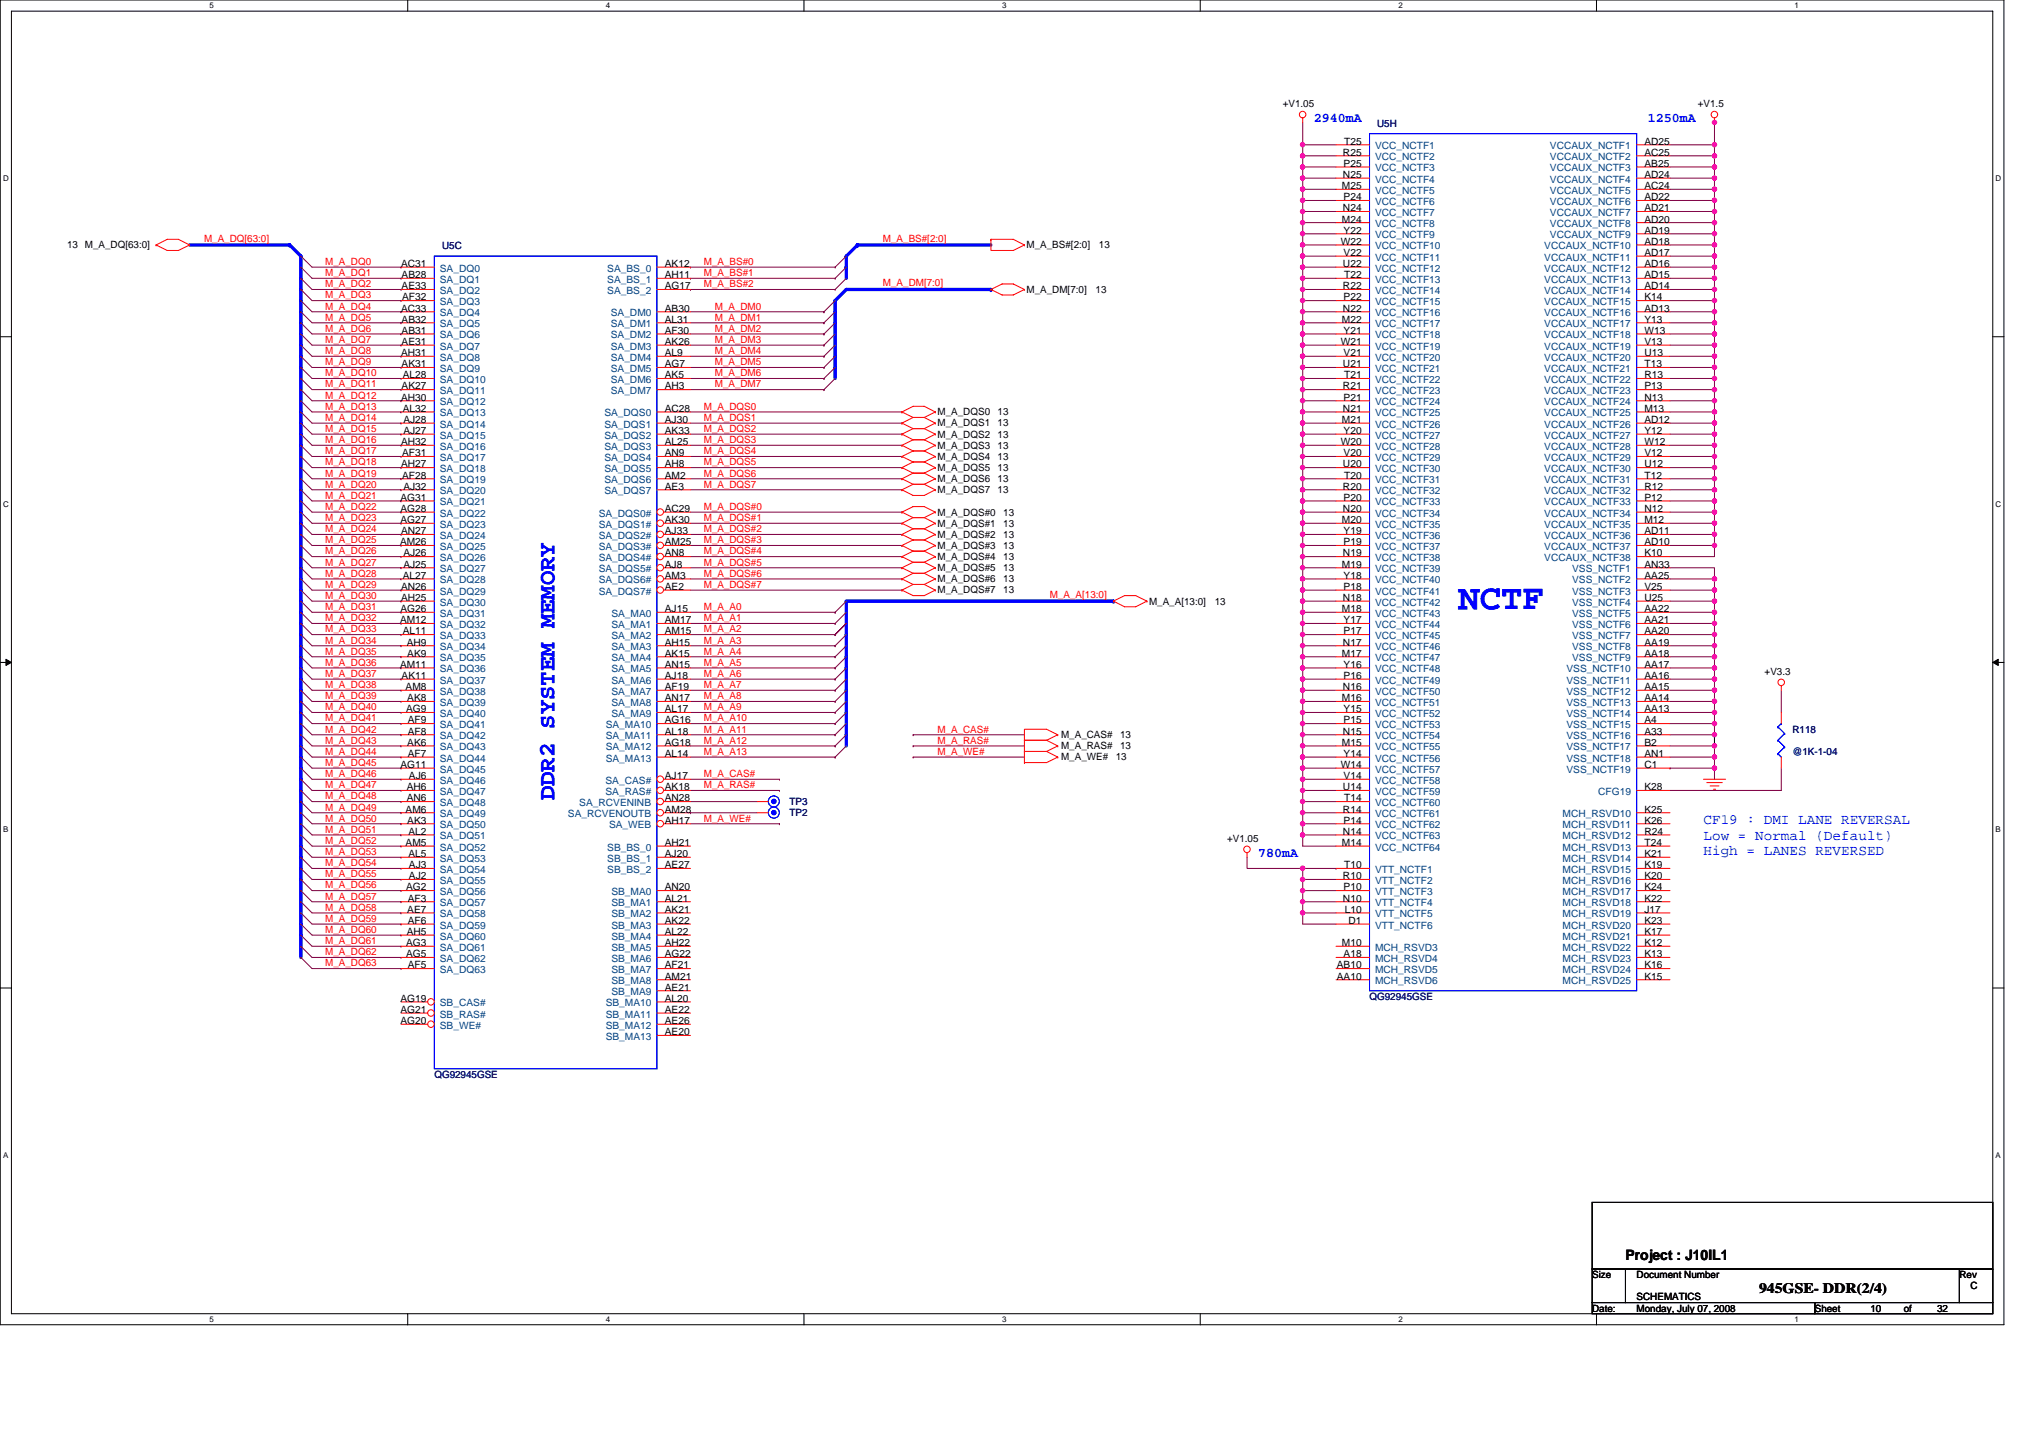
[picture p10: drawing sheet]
<svg xmlns="http://www.w3.org/2000/svg" width="297mm" height="210mm" viewBox="0 0 297 210" stroke-linecap="round" stroke-linejoin="round" font-family="sans-serif">
<defs><g id="words">
<text font-size="5.2" fill="#00f" x="213" y="88.9">NCTF</text>
<text font-size="3.4" fill="#00f" x="81" y="116.9" transform="rotate(-90 81 116.9)">DDR2 SYSTEM MEMORY</text>
<g font-size="2.1" fill="#00f">
<text x="248.8" y="120.4">CF19 : DMI LANE REVERSAL</text>
<text x="248.8" y="122.6">Low = Normal (Default)</text>
<text x="248.8" y="124.8">High = LANES REVERSED</text>
</g>
<g font-size="2.1">
<text x="237.4" y="184">Project : J10IL1</text>
<text x="256.9" y="188.8">945GSE- DDR(2/4)</text>
</g>
<g font-size="1.9" fill="#00f">
<text x="191.9" y="17.9">2940mA</text>
<text x="240.6" y="17.9">1250mA</text>
<text x="183.7" y="125.2">780mA</text>
</g>
<g font-size="1.5">
<text x="187.3" y="15.6">+V1.05</text>
<text x="247.9" y="15.6">+V1.5</text>
<text x="196.1" y="22.7">R25</text>
<text x="196.3" y="21.1">T25</text>
<text x="240.2" y="21.1">AD25</text>
<text x="240.2" y="22.7">AC25</text>
<text x="196" y="27.6">M25</text>
<text x="196.1" y="26">N25</text>
<text x="196.2" y="24.4">P25</text>
<text x="196.2" y="29.3">P24</text>
<text x="240.2" y="24.4">AB25</text>
<text x="240.2" y="26">AD24</text>
<text x="240.2" y="27.6">AC24</text>
<text x="240.2" y="29.3">AD22</text>
<text x="195.8" y="35.8">W22</text>
<text x="196" y="32.5">M24</text>
<text x="196.1" y="30.9">N24</text>
<text x="196.2" y="34.1">Y22</text>
<text x="240.2" y="35.8">AD18</text>
<text x="240.2" y="30.9">AD21</text>
<text x="240.2" y="32.5">AD20</text>
<text x="240.2" y="34.1">AD19</text>
<text x="9.8" y="36.3">13 M_A_DQ[63:0]</text>
<text x="58.6" y="39">AC31</text>
<text x="58.6" y="40.6">AB28</text>
<text x="97.1" y="39">AK12</text>
<text x="97.1" y="40.6">AH11</text>
<text x="149.9" y="36.3">M_A_BS#[2:0]</text>
<text x="160.5" y="36.3">13</text>
<text x="196.1" y="39">U22</text>
<text x="196.2" y="37.4">V22</text>
<text x="196.3" y="40.6">T22</text>
<text x="240.2" y="37.4">AD17</text>
<text x="240.2" y="39">AD16</text>
<text x="240.2" y="40.6">AD15</text>
<text x="58.6" y="45.5">AC33</text>
<text x="58.6" y="42.2">AE33</text>
<text x="58.6" y="47.1">AB32</text>
<text x="58.7" y="43.9">AF32</text>
<text x="97.1" y="45.5">AB30</text>
<text x="97.1" y="47.1">AL31</text>
<text x="97.1" y="42.2">AG17</text>
<text x="149.9" y="42.8">M_A_DM[7:0]</text>
<text x="160" y="42.8">13</text>
<text x="196" y="47.1">M22</text>
<text x="196.1" y="42.2">R22</text>
<text x="196.1" y="45.5">N22</text>
<text x="196.2" y="43.9">P22</text>
<text x="240.2" y="42.2">AD14</text>
<text x="240.2" y="43.9">K14</text>
<text x="240.2" y="45.5">AD13</text>
<text x="240.2" y="47.1">Y13</text>
<text x="58.6" y="52">AH31</text>
<text x="58.6" y="48.7">AB31</text>
<text x="58.6" y="50.4">AE31</text>
<text x="58.6" y="53.6">AK31</text>
<text x="97.1" y="48.7">AF30</text>
<text x="97.1" y="50.4">AK26</text>
<text x="97.1" y="52">AL9</text>
<text x="97.1" y="53.6">AG7</text>
<text x="195.8" y="50.4">W21</text>
<text x="196.1" y="53.6">U21</text>
<text x="196.2" y="48.7">Y21</text>
<text x="196.2" y="52">V21</text>
<text x="240.2" y="48.7">W13</text>
<text x="240.2" y="50.4">V13</text>
<text x="240.2" y="52">U13</text>
<text x="240.2" y="53.6">T13</text>
<text x="58.6" y="58.5">AH30</text>
<text x="58.6" y="56.9">AK27</text>
<text x="58.8" y="55.2">AL28</text>
<text x="97.1" y="55.2">AK5</text>
<text x="97.1" y="56.9">AH3</text>
<text x="196.1" y="56.9">R21</text>
<text x="196.2" y="58.5">P21</text>
<text x="196.3" y="55.2">T21</text>
<text x="240.2" y="55.2">R13</text>
<text x="240.2" y="56.9">P13</text>
<text x="240.2" y="58.5">N13</text>
<text x="58.6" y="65">AH32</text>
<text x="58.8" y="60.1">AL32</text>
<text x="58.9" y="61.8">AJ28</text>
<text x="58.9" y="63.4">AJ27</text>
<text x="97.1" y="60.1">AC28</text>
<text x="97.1" y="61.8">AJ30</text>
<text x="97.1" y="63.4">AK33</text>
<text x="97.1" y="65">AL25</text>
<text x="136.9" y="62.3">M_A_DQS1</text>
<text x="136.9" y="65.5">M_A_DQS3</text>
<text x="136.9" y="63.9">M_A_DQS2</text>
<text x="136.9" y="60.6">M_A_DQS0</text>
<text x="145.7" y="62.3">13</text>
<text x="145.7" y="65.5">13</text>
<text x="145.7" y="63.9">13</text>
<text x="145.7" y="60.6">13</text>
<text x="195.8" y="65">W20</text>
<text x="196" y="61.8">M21</text>
<text x="196.1" y="60.1">N21</text>
<text x="196.2" y="63.4">Y20</text>
<text x="240.2" y="60.1">M13</text>
<text x="240.2" y="61.8">AD12</text>
<text x="240.2" y="63.4">Y12</text>
<text x="240.2" y="65">W12</text>
<text x="58.6" y="68.3">AH27</text>
<text x="58.7" y="66.6">AF31</text>
<text x="58.7" y="69.9">AF28</text>
<text x="58.9" y="71.5">AJ32</text>
<text x="97.1" y="66.6">AN9</text>
<text x="97.1" y="68.3">AH8</text>
<text x="97.1" y="69.9">AM2</text>
<text x="97.1" y="71.5">AE3</text>
<text x="136.9" y="67.2">M_A_DQS4</text>
<text x="136.9" y="68.8">M_A_DQS5</text>
<text x="136.9" y="70.4">M_A_DQS6</text>
<text x="145.7" y="67.2">13</text>
<text x="145.7" y="68.8">13</text>
<text x="145.7" y="70.4">13</text>
<text x="196.1" y="68.3">U20</text>
<text x="196.1" y="71.5">R20</text>
<text x="196.2" y="66.6">V20</text>
<text x="196.3" y="69.9">T20</text>
<text x="240.2" y="66.6">V12</text>
<text x="240.2" y="68.3">U12</text>
<text x="240.2" y="69.9">T12</text>
<text x="240.2" y="71.5">R12</text>
<text x="58.5" y="73.1">AG31</text>
<text x="58.5" y="74.8">AG28</text>
<text x="58.5" y="76.4">AG27</text>
<text x="97.1" y="74.8">AC29</text>
<text x="97.1" y="76.4">AK30</text>
<text x="136.9" y="76.9">M_A_DQS#1</text>
<text x="136.9" y="75.3">M_A_DQS#0</text>
<text x="136.9" y="72">M_A_DQS7</text>
<text x="145.7" y="72">13</text>
<text x="146.5" y="76.9">13</text>
<text x="146.5" y="75.3">13</text>
<text x="196" y="76.4">M20</text>
<text x="196.1" y="74.8">N20</text>
<text x="196.2" y="73.1">P20</text>
<text x="240.2" y="73.1">P12</text>
<text x="240.2" y="74.8">N12</text>
<text x="240.2" y="76.4">M12</text>
<text x="58.4" y="79.6">AM26</text>
<text x="58.6" y="78">AN27</text>
<text x="58.9" y="81.3">AJ26</text>
<text x="58.9" y="82.9">AJ25</text>
<text x="97.1" y="78">AJ33</text>
<text x="97.1" y="79.6">AM25</text>
<text x="97.1" y="81.3">AN8</text>
<text x="97.1" y="82.9">AJ8</text>
<text x="136.9" y="80.2">M_A_DQS#3</text>
<text x="136.9" y="81.8">M_A_DQS#4</text>
<text x="136.9" y="83.4">M_A_DQS#5</text>
<text x="136.9" y="78.5">M_A_DQS#2</text>
<text x="146.5" y="80.2">13</text>
<text x="146.5" y="81.8">13</text>
<text x="146.5" y="83.4">13</text>
<text x="146.5" y="78.5">13</text>
<text x="196" y="82.9">M19</text>
<text x="196.1" y="81.3">N19</text>
<text x="196.2" y="78">Y19</text>
<text x="196.2" y="79.6">P19</text>
<text x="240.2" y="82.9">AN33</text>
<text x="240.2" y="78">AD11</text>
<text x="240.2" y="79.6">AD10</text>
<text x="240.2" y="81.3">K10</text>
<text x="58.5" y="89.4">AG26</text>
<text x="58.6" y="86.1">AN26</text>
<text x="58.6" y="87.8">AH25</text>
<text x="58.8" y="84.5">AL27</text>
<text x="97.1" y="84.5">AM3</text>
<text x="97.1" y="86.1">AE2</text>
<text x="97.1" y="89.4">AJ15</text>
<text x="136.9" y="86.7">M_A_DQS#7</text>
<text x="136.9" y="85">M_A_DQS#6</text>
<text x="146.5" y="86.7">13</text>
<text x="146.5" y="85">13</text>
<text x="167.8" y="88.3">M_A_A[13:0]</text>
<text x="177.4" y="88.3">13</text>
<text x="196" y="89.4">M18</text>
<text x="196.1" y="87.8">N18</text>
<text x="196.2" y="84.5">Y18</text>
<text x="196.2" y="86.1">P18</text>
<text x="240.2" y="84.5">AA25</text>
<text x="240.2" y="86.1">V25</text>
<text x="240.2" y="87.8">U25</text>
<text x="240.2" y="89.4">AA22</text>
<text x="58.4" y="91">AM12</text>
<text x="58.8" y="92.6">AL11</text>
<text x="59.4" y="94.3">AH9</text>
<text x="59.5" y="95.9">AK9</text>
<text x="97.1" y="91">AM17</text>
<text x="97.1" y="92.6">AM15</text>
<text x="97.1" y="94.3">AH15</text>
<text x="97.1" y="95.9">AK15</text>
<text x="196" y="95.9">M17</text>
<text x="196.1" y="94.3">N17</text>
<text x="196.2" y="91">Y17</text>
<text x="196.2" y="92.6">P17</text>
<text x="240.2" y="91">AA21</text>
<text x="240.2" y="92.6">AA20</text>
<text x="240.2" y="94.3">AA19</text>
<text x="240.2" y="95.9">AA18</text>
<text x="58.4" y="97.5">AM11</text>
<text x="58.6" y="99.1">AK11</text>
<text x="59.2" y="100.8">AM8</text>
<text x="97.1" y="97.5">AN15</text>
<text x="97.1" y="99.1">AJ18</text>
<text x="97.1" y="100.8">AF19</text>
<text x="196.1" y="100.8">N16</text>
<text x="196.2" y="97.5">Y16</text>
<text x="196.2" y="99.1">P16</text>
<text x="240.2" y="97.5">AA17</text>
<text x="240.2" y="99.1">AA16</text>
<text x="240.2" y="100.8">AA15</text>
<text x="257.7" y="98.5">+V3.3</text>
<text x="59.3" y="104">AG9</text>
<text x="59.5" y="102.4">AK8</text>
<text x="59.6" y="105.6">AF9</text>
<text x="59.6" y="107.3">AF8</text>
<text x="97.1" y="105.6">AG16</text>
<text x="97.1" y="107.3">AL18</text>
<text x="97.1" y="102.4">AN17</text>
<text x="97.1" y="104">AL17</text>
<text x="155" y="107.8">M_A_CAS#</text>
<text x="163.6" y="107.8">13</text>
<text x="196" y="102.4">M16</text>
<text x="196.1" y="107.3">N15</text>
<text x="196.2" y="104">Y15</text>
<text x="196.2" y="105.6">P15</text>
<text x="240.2" y="102.4">AA14</text>
<text x="240.2" y="104">AA13</text>
<text x="240.2" y="105.6">A4</text>
<text x="240.2" y="107.3">A33</text>
<text x="58.5" y="112.1">AG11</text>
<text x="59.5" y="108.9">AK6</text>
<text x="59.6" y="110.5">AF7</text>
<text x="59.7" y="113.8">AJ6</text>
<text x="97.1" y="108.9">AG18</text>
<text x="97.1" y="110.5">AL14</text>
<text x="97.1" y="113.8">AJ17</text>
<text x="155" y="109.4">M_A_RAS#</text>
<text x="155" y="111">M_A_WE#</text>
<text x="162.9" y="111">13</text>
<text x="163.6" y="109.4">13</text>
<text x="195.8" y="112.1">W14</text>
<text x="196" y="108.9">M15</text>
<text x="196.2" y="110.5">Y14</text>
<text x="196.2" y="113.8">V14</text>
<text x="240.2" y="108.9">B2</text>
<text x="240.2" y="110.5">AN1</text>
<text x="240.2" y="112.1">C1</text>
<text x="59.2" y="118.7">AM6</text>
<text x="59.4" y="115.4">AH6</text>
<text x="59.4" y="117">AN6</text>
<text x="97.1" y="117">AN28</text>
<text x="97.1" y="118.7">AM28</text>
<text x="97.1" y="115.4">AK18</text>
<text x="196.1" y="115.4">U14</text>
<text x="196.1" y="118.7">R14</text>
<text x="196.3" y="117">T14</text>
<text x="240.2" y="118.7">K25</text>
<text x="240.2" y="115.4">K28</text>
<text x="59.2" y="123.5">AM5</text>
<text x="59.5" y="120.3">AK3</text>
<text x="59.6" y="121.9">AL2</text>
<text x="59.6" y="125.2">AL5</text>
<text x="97.1" y="120.3">AH17</text>
<text x="97.1" y="123.5">AH21</text>
<text x="97.1" y="125.2">AJ20</text>
<text x="179.2" y="122.9">+V1.05</text>
<text x="196" y="123.5">M14</text>
<text x="196.1" y="121.9">N14</text>
<text x="196.2" y="120.3">P14</text>
<text x="240.2" y="120.3">K26</text>
<text x="240.2" y="121.9">R24</text>
<text x="240.2" y="123.5">T24</text>
<text x="240.2" y="125.2">K21</text>
<text x="59.3" y="130">AG2</text>
<text x="59.6" y="131.7">AF3</text>
<text x="59.7" y="126.8">AJ3</text>
<text x="59.7" y="128.4">AJ2</text>
<text x="97.1" y="126.8">AE27</text>
<text x="97.1" y="130">AN20</text>
<text x="97.1" y="131.7">AL21</text>
<text x="196.1" y="128.4">R10</text>
<text x="196.1" y="131.7">N10</text>
<text x="196.2" y="130">P10</text>
<text x="196.3" y="126.8">T10</text>
<text x="240.2" y="126.8">K19</text>
<text x="240.2" y="128.4">K20</text>
<text x="240.2" y="130">K24</text>
<text x="240.2" y="131.7">K22</text>
<text x="59.4" y="136.5">AH5</text>
<text x="59.5" y="133.3">AE7</text>
<text x="59.6" y="134.9">AF6</text>
<text x="97.1" y="133.3">AK21</text>
<text x="97.1" y="134.9">AK22</text>
<text x="97.1" y="136.5">AL22</text>
<text x="196.4" y="133.3">L10</text>
<text x="197" y="134.9">D1</text>
<text x="240.2" y="133.3">J17</text>
<text x="240.2" y="134.9">K23</text>
<text x="240.2" y="136.5">K17</text>
<text x="59.3" y="138.2">AG3</text>
<text x="59.3" y="139.8">AG5</text>
<text x="59.6" y="141.4">AF5</text>
<text x="97.1" y="138.2">AH22</text>
<text x="97.1" y="139.8">AG22</text>
<text x="97.1" y="141.4">AF21</text>
<text x="97.1" y="143">AM21</text>
<text x="195.2" y="141.4">AB10</text>
<text x="195.2" y="143">AA10</text>
<text x="196" y="138.2">M10</text>
<text x="196.2" y="139.8">A18</text>
<text x="240.2" y="138.2">K12</text>
<text x="240.2" y="139.8">K13</text>
<text x="240.2" y="141.4">K16</text>
<text x="240.2" y="143">K15</text>
<text x="58.5" y="146.3">AG19</text>
<text x="58.5" y="147.9">AG21</text>
<text x="58.5" y="149.5">AG20</text>
<text x="97.1" y="146.3">AL20</text>
<text x="97.1" y="147.9">AE22</text>
<text x="97.1" y="149.5">AE26</text>
<text x="97.1" y="144.7">AE21</text>
<text x="97.1" y="151.2">AE20</text>
<text x="232.5" y="186.6">Size</text>
<text x="232.5" y="191.5">Date:</text>
<text x="239" y="191.5">Monday, July 07, 2008</text>
<text x="239" y="186.6">Document Number</text>
<text x="239" y="189.9">SCHEMATICS</text>
<text x="265" y="191.5">Sheet</text>
<text x="273.2" y="191.5">10</text>
<text x="278" y="191.5">of</text>
<text x="282.9" y="191.5">32</text>
<text x="286.1" y="186.6">Rev</text>
<text x="287.8" y="188.3">C</text>
</g>
<g font-size="1.5" fill="#004080">
<text x="200.8" y="21.8">VCC_NCTF1</text>
<text x="200.8" y="23.4">VCC_NCTF2</text>
<text x="226.4" y="21.8">VCCAUX_NCTF1</text>
<text x="226.4" y="23.4">VCCAUX_NCTF2</text>
<text x="200.8" y="25">VCC_NCTF3</text>
<text x="200.8" y="26.7">VCC_NCTF4</text>
<text x="200.8" y="28.3">VCC_NCTF5</text>
<text x="200.8" y="29.9">VCC_NCTF6</text>
<text x="226.4" y="25">VCCAUX_NCTF3</text>
<text x="226.4" y="26.7">VCCAUX_NCTF4</text>
<text x="226.4" y="28.3">VCCAUX_NCTF5</text>
<text x="226.4" y="29.9">VCCAUX_NCTF6</text>
<text x="200.8" y="31.5">VCC_NCTF7</text>
<text x="200.8" y="33.2">VCC_NCTF8</text>
<text x="200.8" y="34.8">VCC_NCTF9</text>
<text x="226.4" y="31.5">VCCAUX_NCTF7</text>
<text x="226.4" y="33.2">VCCAUX_NCTF8</text>
<text x="226.4" y="34.8">VCCAUX_NCTF9</text>
<text x="64.2" y="39.7">SA_DQ0</text>
<text x="64.2" y="41.3">SA_DQ1</text>
<text x="88.7" y="39.7">SA_BS_0</text>
<text x="88.7" y="41.3">SA_BS_1</text>
<text x="200.8" y="36.4">VCC_NCTF10</text>
<text x="200.8" y="38.1">VCC_NCTF11</text>
<text x="200.8" y="39.7">VCC_NCTF12</text>
<text x="200.8" y="41.3">VCC_NCTF13</text>
<text x="225.5" y="36.4">VCCAUX_NCTF10</text>
<text x="225.5" y="38.1">VCCAUX_NCTF11</text>
<text x="225.5" y="39.7">VCCAUX_NCTF12</text>
<text x="225.5" y="41.3">VCCAUX_NCTF13</text>
<text x="64.2" y="42.9">SA_DQ2</text>
<text x="64.2" y="44.6">SA_DQ3</text>
<text x="64.2" y="46.2">SA_DQ4</text>
<text x="64.2" y="47.8">SA_DQ5</text>
<text x="88.7" y="42.9">SA_BS_2</text>
<text x="89.2" y="46.2">SA_DM0</text>
<text x="89.2" y="47.8">SA_DM1</text>
<text x="200.8" y="42.9">VCC_NCTF14</text>
<text x="200.8" y="44.6">VCC_NCTF15</text>
<text x="200.8" y="46.2">VCC_NCTF16</text>
<text x="200.8" y="47.8">VCC_NCTF17</text>
<text x="225.5" y="42.9">VCCAUX_NCTF14</text>
<text x="225.5" y="44.6">VCCAUX_NCTF15</text>
<text x="225.5" y="46.2">VCCAUX_NCTF16</text>
<text x="225.5" y="47.8">VCCAUX_NCTF17</text>
<text x="64.2" y="49.4">SA_DQ6</text>
<text x="64.2" y="51.1">SA_DQ7</text>
<text x="64.2" y="52.7">SA_DQ8</text>
<text x="89.2" y="49.4">SA_DM2</text>
<text x="89.2" y="51.1">SA_DM3</text>
<text x="89.2" y="52.7">SA_DM4</text>
<text x="200.8" y="49.4">VCC_NCTF18</text>
<text x="200.8" y="51.1">VCC_NCTF19</text>
<text x="200.8" y="52.7">VCC_NCTF20</text>
<text x="225.5" y="49.4">VCCAUX_NCTF18</text>
<text x="225.5" y="51.1">VCCAUX_NCTF19</text>
<text x="225.5" y="52.7">VCCAUX_NCTF20</text>
<text x="64.2" y="54.3">SA_DQ9</text>
<text x="64.2" y="55.9">SA_DQ10</text>
<text x="64.2" y="57.6">SA_DQ11</text>
<text x="64.2" y="59.2">SA_DQ12</text>
<text x="89.2" y="54.3">SA_DM5</text>
<text x="89.2" y="55.9">SA_DM6</text>
<text x="89.2" y="57.6">SA_DM7</text>
<text x="200.8" y="54.3">VCC_NCTF21</text>
<text x="200.8" y="55.9">VCC_NCTF22</text>
<text x="200.8" y="57.6">VCC_NCTF23</text>
<text x="200.8" y="59.2">VCC_NCTF24</text>
<text x="225.5" y="54.3">VCCAUX_NCTF21</text>
<text x="225.5" y="55.9">VCCAUX_NCTF22</text>
<text x="225.5" y="57.6">VCCAUX_NCTF23</text>
<text x="225.5" y="59.2">VCCAUX_NCTF24</text>
<text x="64.2" y="60.8">SA_DQ13</text>
<text x="64.2" y="62.4">SA_DQ14</text>
<text x="64.2" y="64.1">SA_DQ15</text>
<text x="64.2" y="65.7">SA_DQ16</text>
<text x="88.3" y="60.8">SA_DQS0</text>
<text x="88.3" y="62.4">SA_DQS1</text>
<text x="88.3" y="64.1">SA_DQS2</text>
<text x="88.3" y="65.7">SA_DQS3</text>
<text x="200.8" y="60.8">VCC_NCTF25</text>
<text x="200.8" y="62.4">VCC_NCTF26</text>
<text x="200.8" y="64.1">VCC_NCTF27</text>
<text x="200.8" y="65.7">VCC_NCTF28</text>
<text x="225.5" y="60.8">VCCAUX_NCTF25</text>
<text x="225.5" y="62.4">VCCAUX_NCTF26</text>
<text x="225.5" y="64.1">VCCAUX_NCTF27</text>
<text x="225.5" y="65.7">VCCAUX_NCTF28</text>
<text x="64.2" y="67.3">SA_DQ17</text>
<text x="64.2" y="68.9">SA_DQ18</text>
<text x="64.2" y="70.6">SA_DQ19</text>
<text x="88.3" y="67.3">SA_DQS4</text>
<text x="88.3" y="68.9">SA_DQS5</text>
<text x="88.3" y="70.6">SA_DQS6</text>
<text x="200.8" y="67.3">VCC_NCTF29</text>
<text x="200.8" y="68.9">VCC_NCTF30</text>
<text x="200.8" y="70.6">VCC_NCTF31</text>
<text x="225.5" y="67.3">VCCAUX_NCTF29</text>
<text x="225.5" y="68.9">VCCAUX_NCTF30</text>
<text x="225.5" y="70.6">VCCAUX_NCTF31</text>
<text x="64.2" y="72.2">SA_DQ20</text>
<text x="64.2" y="73.8">SA_DQ21</text>
<text x="64.2" y="75.4">SA_DQ22</text>
<text x="64.2" y="77.1">SA_DQ23</text>
<text x="87.4" y="75.4">SA_DQS0#</text>
<text x="87.4" y="77.1">SA_DQS1#</text>
<text x="88.3" y="72.2">SA_DQS7</text>
<text x="200.8" y="72.2">VCC_NCTF32</text>
<text x="200.8" y="73.8">VCC_NCTF33</text>
<text x="200.8" y="75.4">VCC_NCTF34</text>
<text x="200.8" y="77.1">VCC_NCTF35</text>
<text x="225.5" y="72.2">VCCAUX_NCTF32</text>
<text x="225.5" y="73.8">VCCAUX_NCTF33</text>
<text x="225.5" y="75.4">VCCAUX_NCTF34</text>
<text x="225.5" y="77.1">VCCAUX_NCTF35</text>
<text x="64.2" y="78.7">SA_DQ24</text>
<text x="64.2" y="80.3">SA_DQ25</text>
<text x="64.2" y="81.9">SA_DQ26</text>
<text x="64.2" y="83.6">SA_DQ27</text>
<text x="87.4" y="78.7">SA_DQS2#</text>
<text x="87.4" y="80.3">SA_DQS3#</text>
<text x="87.4" y="81.9">SA_DQS4#</text>
<text x="87.4" y="83.6">SA_DQS5#</text>
<text x="200.8" y="78.7">VCC_NCTF36</text>
<text x="200.8" y="80.3">VCC_NCTF37</text>
<text x="200.8" y="81.9">VCC_NCTF38</text>
<text x="200.8" y="83.6">VCC_NCTF39</text>
<text x="225.5" y="78.7">VCCAUX_NCTF36</text>
<text x="225.5" y="80.3">VCCAUX_NCTF37</text>
<text x="225.5" y="81.9">VCCAUX_NCTF38</text>
<text x="229.6" y="83.6">VSS_NCTF1</text>
<text x="64.2" y="85.2">SA_DQ28</text>
<text x="64.2" y="86.8">SA_DQ29</text>
<text x="64.2" y="88.4">SA_DQ30</text>
<text x="87.4" y="85.2">SA_DQS6#</text>
<text x="87.4" y="86.8">SA_DQS7#</text>
<text x="200.8" y="85.2">VCC_NCTF40</text>
<text x="200.8" y="86.8">VCC_NCTF41</text>
<text x="200.8" y="88.4">VCC_NCTF42</text>
<text x="229.6" y="85.2">VSS_NCTF2</text>
<text x="229.6" y="86.8">VSS_NCTF3</text>
<text x="229.6" y="88.4">VSS_NCTF4</text>
<text x="64.2" y="90.1">SA_DQ31</text>
<text x="64.2" y="91.7">SA_DQ32</text>
<text x="64.2" y="93.3">SA_DQ33</text>
<text x="64.2" y="95">SA_DQ34</text>
<text x="89.3" y="90.1">SA_MA0</text>
<text x="89.3" y="91.7">SA_MA1</text>
<text x="89.3" y="93.3">SA_MA2</text>
<text x="89.3" y="95">SA_MA3</text>
<text x="200.8" y="90.1">VCC_NCTF43</text>
<text x="200.8" y="91.7">VCC_NCTF44</text>
<text x="200.8" y="93.3">VCC_NCTF45</text>
<text x="200.8" y="95">VCC_NCTF46</text>
<text x="229.6" y="90.1">VSS_NCTF5</text>
<text x="229.6" y="91.7">VSS_NCTF6</text>
<text x="229.6" y="93.3">VSS_NCTF7</text>
<text x="229.6" y="95">VSS_NCTF8</text>
<text x="64.2" y="96.6">SA_DQ35</text>
<text x="64.2" y="98.2">SA_DQ36</text>
<text x="64.2" y="99.8">SA_DQ37</text>
<text x="64.2" y="101.5">SA_DQ38</text>
<text x="89.3" y="96.6">SA_MA4</text>
<text x="89.3" y="98.2">SA_MA5</text>
<text x="89.3" y="99.8">SA_MA6</text>
<text x="89.3" y="101.5">SA_MA7</text>
<text x="200.8" y="96.6">VCC_NCTF47</text>
<text x="200.8" y="98.2">VCC_NCTF48</text>
<text x="200.8" y="99.8">VCC_NCTF49</text>
<text x="200.8" y="101.5">VCC_NCTF50</text>
<text x="228.8" y="98.2">VSS_NCTF10</text>
<text x="228.8" y="99.8">VSS_NCTF11</text>
<text x="228.8" y="101.5">VSS_NCTF12</text>
<text x="229.6" y="96.6">VSS_NCTF9</text>
<text x="64.2" y="103.1">SA_DQ39</text>
<text x="64.2" y="104.7">SA_DQ40</text>
<text x="64.2" y="106.3">SA_DQ41</text>
<text x="64.2" y="107.9">SA_DQ42</text>
<text x="88.5" y="106.3">SA_MA10</text>
<text x="88.5" y="107.9">SA_MA11</text>
<text x="89.3" y="103.1">SA_MA8</text>
<text x="89.3" y="104.7">SA_MA9</text>
<text x="200.8" y="103.1">VCC_NCTF51</text>
<text x="200.8" y="104.7">VCC_NCTF52</text>
<text x="200.8" y="106.3">VCC_NCTF53</text>
<text x="200.8" y="107.9">VCC_NCTF54</text>
<text x="228.8" y="103.1">VSS_NCTF13</text>
<text x="228.8" y="104.7">VSS_NCTF14</text>
<text x="228.8" y="106.3">VSS_NCTF15</text>
<text x="228.8" y="107.9">VSS_NCTF16</text>
<text x="64.2" y="109.6">SA_DQ43</text>
<text x="64.2" y="111.2">SA_DQ44</text>
<text x="64.2" y="112.8">SA_DQ45</text>
<text x="88.5" y="109.6">SA_MA12</text>
<text x="88.5" y="111.2">SA_MA13</text>
<text x="200.8" y="109.6">VCC_NCTF55</text>
<text x="200.8" y="111.2">VCC_NCTF56</text>
<text x="200.8" y="112.8">VCC_NCTF57</text>
<text x="228.8" y="109.6">VSS_NCTF17</text>
<text x="228.8" y="111.2">VSS_NCTF18</text>
<text x="228.8" y="112.8">VSS_NCTF19</text>
<text x="64.2" y="114.4">SA_DQ46</text>
<text x="64.2" y="116.1">SA_DQ47</text>
<text x="64.2" y="117.7">SA_DQ48</text>
<text x="64.2" y="119.3">SA_DQ49</text>
<text x="82.9" y="119.3">SA_RCVENOUTB</text>
<text x="84.6" y="117.7">SA_RCVENINB</text>
<text x="88.4" y="114.4">SA_CAS#</text>
<text x="88.4" y="116.1">SA_RAS#</text>
<text x="200.8" y="114.4">VCC_NCTF58</text>
<text x="200.8" y="116.1">VCC_NCTF59</text>
<text x="200.8" y="117.7">VCC_NCTF60</text>
<text x="200.8" y="119.3">VCC_NCTF61</text>
<text x="228.2" y="119.3">MCH_RSVD10</text>
<text x="233.4" y="116.1">CFG19</text>
<text x="64.2" y="120.9">SA_DQ50</text>
<text x="64.2" y="122.6">SA_DQ51</text>
<text x="64.2" y="124.2">SA_DQ52</text>
<text x="64.2" y="125.8">SA_DQ53</text>
<text x="88.7" y="124.2">SB_BS_0</text>
<text x="88.7" y="125.8">SB_BS_1</text>
<text x="88.9" y="120.9">SA_WEB</text>
<text x="200.8" y="120.9">VCC_NCTF62</text>
<text x="200.8" y="122.6">VCC_NCTF63</text>
<text x="200.8" y="124.2">VCC_NCTF64</text>
<text x="228.2" y="120.9">MCH_RSVD11</text>
<text x="228.2" y="122.6">MCH_RSVD12</text>
<text x="228.2" y="124.2">MCH_RSVD13</text>
<text x="228.2" y="125.8">MCH_RSVD14</text>
<text x="64.2" y="127.5">SA_DQ54</text>
<text x="64.2" y="129.1">SA_DQ55</text>
<text x="64.2" y="130.7">SA_DQ56</text>
<text x="88.7" y="127.5">SB_BS_2</text>
<text x="89.3" y="130.7">SB_MA0</text>
<text x="200.8" y="127.5">VTT_NCTF1</text>
<text x="200.8" y="129.1">VTT_NCTF2</text>
<text x="200.8" y="130.7">VTT_NCTF3</text>
<text x="228.2" y="127.5">MCH_RSVD15</text>
<text x="228.2" y="129.1">MCH_RSVD16</text>
<text x="228.2" y="130.7">MCH_RSVD17</text>
<text x="64.2" y="132.3">SA_DQ57</text>
<text x="64.2" y="134">SA_DQ58</text>
<text x="64.2" y="135.6">SA_DQ59</text>
<text x="64.2" y="137.2">SA_DQ60</text>
<text x="89.3" y="132.3">SB_MA1</text>
<text x="89.3" y="134">SB_MA2</text>
<text x="89.3" y="135.6">SB_MA3</text>
<text x="89.3" y="137.2">SB_MA4</text>
<text x="200.8" y="132.3">VTT_NCTF4</text>
<text x="200.8" y="134">VTT_NCTF5</text>
<text x="200.8" y="135.6">VTT_NCTF6</text>
<text x="228.2" y="132.3">MCH_RSVD18</text>
<text x="228.2" y="134">MCH_RSVD19</text>
<text x="228.2" y="135.6">MCH_RSVD20</text>
<text x="228.2" y="137.2">MCH_RSVD21</text>
<text x="64.2" y="138.8">SA_DQ61</text>
<text x="64.2" y="140.5">SA_DQ62</text>
<text x="64.2" y="142.1">SA_DQ63</text>
<text x="89.3" y="138.8">SB_MA5</text>
<text x="89.3" y="140.5">SB_MA6</text>
<text x="89.3" y="142.1">SB_MA7</text>
<text x="89.3" y="143.7">SB_MA8</text>
<text x="200.8" y="138.8">MCH_RSVD3</text>
<text x="200.8" y="140.5">MCH_RSVD4</text>
<text x="200.8" y="142.1">MCH_RSVD5</text>
<text x="200.8" y="143.7">MCH_RSVD6</text>
<text x="228.2" y="138.8">MCH_RSVD22</text>
<text x="228.2" y="140.5">MCH_RSVD23</text>
<text x="228.2" y="142.1">MCH_RSVD24</text>
<text x="228.2" y="143.7">MCH_RSVD25</text>
<text x="64.2" y="147">SB_CAS#</text>
<text x="64.2" y="148.6">SB_RAS#</text>
<text x="88.5" y="147">SB_MA10</text>
<text x="88.5" y="148.6">SB_MA11</text>
<text x="89.3" y="145.3">SB_MA9</text>
<text x="64.2" y="150.2">SB_WE#</text>
<text x="88.5" y="150.2">SB_MA12</text>
<text x="88.5" y="151.8">SB_MA13</text>
</g>
<g font-size="1.5" fill="#000080">
<text x="201.1" y="18.5">U5H</text>
<text x="64.6" y="36.4">U5C</text>
<text x="261.8" y="107">R118</text>
<text x="261.8" y="110.2">@1K-1-04</text>
<text x="115.3" y="119.2">TP2</text>
<text x="115.3" y="117.5">TP3</text>
<text x="200" y="146">QG92945GSE</text>
<text x="63.4" y="157.4">QG92945GSE</text>
</g>
<g font-size="1.5" fill="#f00">
<text x="29.8" y="35.3">M_A_DQ[63:0]</text>
<text x="128.9" y="35.3">M_A_BS#[2:0]</text>
<text x="47.5" y="42">M_A_DQ2</text>
<text x="47.5" y="38.7">M_A_DQ0</text>
<text x="47.5" y="40.3">M_A_DQ1</text>
<text x="102.8" y="38.7">M_A_BS#0</text>
<text x="102.8" y="40.3">M_A_BS#1</text>
<text x="102.8" y="42">M_A_BS#2</text>
<text x="128.9" y="41.8">M_A_DM[7:0]</text>
<text x="47.5" y="46.8">M_A_DQ5</text>
<text x="47.5" y="45.2">M_A_DQ4</text>
<text x="47.5" y="43.6">M_A_DQ3</text>
<text x="104.4" y="46.8">M_A_DM1</text>
<text x="104.4" y="45.2">M_A_DM0</text>
<text x="47.5" y="48.5">M_A_DQ6</text>
<text x="47.5" y="50.1">M_A_DQ7</text>
<text x="47.5" y="53.3">M_A_DQ9</text>
<text x="47.5" y="51.7">M_A_DQ8</text>
<text x="104.4" y="50.1">M_A_DM3</text>
<text x="104.4" y="51.7">M_A_DM4</text>
<text x="104.4" y="53.3">M_A_DM5</text>
<text x="104.4" y="48.5">M_A_DM2</text>
<text x="47.5" y="58.2">M_A_DQ12</text>
<text x="47.5" y="54.9">M_A_DQ10</text>
<text x="47.5" y="59.8">M_A_DQ13</text>
<text x="47.5" y="56.6">M_A_DQ11</text>
<text x="102.8" y="59.8">M_A_DQS0</text>
<text x="104.4" y="54.9">M_A_DM6</text>
<text x="104.4" y="56.6">M_A_DM7</text>
<text x="47.5" y="64.7">M_A_DQ16</text>
<text x="47.5" y="63.1">M_A_DQ15</text>
<text x="47.5" y="61.5">M_A_DQ14</text>
<text x="102.8" y="61.5">M_A_DQS1</text>
<text x="102.8" y="63.1">M_A_DQS2</text>
<text x="102.8" y="64.7">M_A_DQS3</text>
<text x="47.5" y="69.6">M_A_DQ19</text>
<text x="47.5" y="66.3">M_A_DQ17</text>
<text x="47.5" y="68">M_A_DQ18</text>
<text x="47.5" y="71.2">M_A_DQ20</text>
<text x="102.8" y="66.3">M_A_DQS4</text>
<text x="102.8" y="68">M_A_DQS5</text>
<text x="102.8" y="71.2">M_A_DQS7</text>
<text x="102.8" y="69.6">M_A_DQS6</text>
<text x="47.5" y="77.7">M_A_DQ24</text>
<text x="47.5" y="74.5">M_A_DQ22</text>
<text x="47.5" y="76.1">M_A_DQ23</text>
<text x="47.5" y="72.8">M_A_DQ21</text>
<text x="102.8" y="74.5">M_A_DQS#0</text>
<text x="102.8" y="76.1">M_A_DQS#1</text>
<text x="102.8" y="77.7">M_A_DQS#2</text>
<text x="47.5" y="79.3">M_A_DQ25</text>
<text x="47.5" y="81">M_A_DQ26</text>
<text x="47.5" y="82.6">M_A_DQ27</text>
<text x="102.8" y="79.3">M_A_DQS#3</text>
<text x="102.8" y="81">M_A_DQS#4</text>
<text x="102.8" y="82.6">M_A_DQS#5</text>
<text x="47.5" y="89.1">M_A_DQ31</text>
<text x="47.5" y="87.5">M_A_DQ30</text>
<text x="47.5" y="85.9">M_A_DQ29</text>
<text x="47.5" y="84.2">M_A_DQ28</text>
<text x="102.8" y="84.2">M_A_DQS#6</text>
<text x="102.8" y="89.1">M_A_A0</text>
<text x="102.8" y="85.9">M_A_DQS#7</text>
<text x="153.3" y="87.3">M_A_A[13:0]</text>
<text x="47.5" y="92.4">M_A_DQ33</text>
<text x="47.5" y="95.6">M_A_DQ35</text>
<text x="47.5" y="90.7">M_A_DQ32</text>
<text x="47.5" y="94">M_A_DQ34</text>
<text x="102.8" y="95.6">M_A_A4</text>
<text x="102.8" y="92.4">M_A_A2</text>
<text x="102.8" y="90.7">M_A_A1</text>
<text x="102.8" y="94">M_A_A3</text>
<text x="47.5" y="100.5">M_A_DQ38</text>
<text x="47.5" y="98.8">M_A_DQ37</text>
<text x="47.5" y="97.2">M_A_DQ36</text>
<text x="102.8" y="97.2">M_A_A5</text>
<text x="102.8" y="100.5">M_A_A7</text>
<text x="102.8" y="98.8">M_A_A6</text>
<text x="47.5" y="103.7">M_A_DQ40</text>
<text x="47.5" y="105.3">M_A_DQ41</text>
<text x="47.5" y="107">M_A_DQ42</text>
<text x="47.5" y="102.1">M_A_DQ39</text>
<text x="102.8" y="103.7">M_A_A9</text>
<text x="102.8" y="102.1">M_A_A8</text>
<text x="102.8" y="107">M_A_A11</text>
<text x="102.8" y="105.3">M_A_A10</text>
<text x="136.9" y="107">M_A_CAS#</text>
<text x="47.5" y="110.2">M_A_DQ44</text>
<text x="47.5" y="111.8">M_A_DQ45</text>
<text x="47.5" y="113.5">M_A_DQ46</text>
<text x="47.5" y="108.6">M_A_DQ43</text>
<text x="102.8" y="113.5">M_A_CAS#</text>
<text x="102.8" y="110.2">M_A_A13</text>
<text x="102.8" y="108.6">M_A_A12</text>
<text x="136.9" y="110.2">M_A_WE#</text>
<text x="136.9" y="108.6">M_A_RAS#</text>
<text x="47.5" y="115.1">M_A_DQ47</text>
<text x="47.5" y="118.4">M_A_DQ49</text>
<text x="47.5" y="116.7">M_A_DQ48</text>
<text x="47.5" y="120">M_A_DQ50</text>
<text x="102.8" y="115.1">M_A_RAS#</text>
<text x="102.8" y="120">M_A_WE#</text>
<text x="47.5" y="121.6">M_A_DQ51</text>
<text x="47.5" y="123.2">M_A_DQ52</text>
<text x="47.5" y="124.9">M_A_DQ53</text>
<text x="47.5" y="129.7">M_A_DQ56</text>
<text x="47.5" y="131.4">M_A_DQ57</text>
<text x="47.5" y="128.1">M_A_DQ55</text>
<text x="47.5" y="126.5">M_A_DQ54</text>
<text x="47.5" y="134.6">M_A_DQ59</text>
<text x="47.5" y="136.2">M_A_DQ60</text>
<text x="47.5" y="137.9">M_A_DQ61</text>
<text x="47.5" y="133">M_A_DQ58</text>
<text x="47.5" y="139.5">M_A_DQ62</text>
<text x="47.5" y="141.1">M_A_DQ63</text>
</g>
<g font-size="1.2">
<text x="30.6" y="1.2">5</text>
<text x="88.5" y="1.2">4</text>
<text x="146.3" y="1.2">3</text>
<text x="204.2" y="1.2">2</text>
<text x="262.1" y="1.2">1</text>
<text x=".5" y="26.4">D</text>
<text x="291.4" y="26.4">D</text>
<text x=".5" y="74">C</text>
<text x="291.4" y="74">C</text>
<text x=".5" y="121.5">B</text>
<text x="291.4" y="121.5">B</text>
<text x=".5" y="169.1">A</text>
<text x="291.4" y="169.1">A</text>
<text x="30.6" y="193.1">5</text>
<text x="88.5" y="193.1">4</text>
<text x="146.3" y="193.1">3</text>
<text x="204.2" y="193.1">2</text>
<text x="262.1" y="193.1">1</text>
</g>
</g></defs>
<path d="M0 0h292.6v193.4h-292.6zM1.7 1.6h289.3v190.2h-289.3z" fill="none" stroke="#000" stroke-width=".15"/>
<g fill="#fff">
<path d="M30.6 .2h.6v1.3h-.6z"/>
<path d="M30.6 192h.6v1.3h-.6z"/>
</g>
<path d="M59.5 0v1.6M59.5 191.8v1.7" fill="none" stroke="#000" stroke-width=".15"/>
<g fill="#fff">
<path d="M88.5 .2h.6v1.3h-.6z"/>
<path d="M88.5 192h.6v1.3h-.6z"/>
</g>
<path d="M117.4 0v1.6M117.4 191.8v1.7" fill="none" stroke="#000" stroke-width=".15"/>
<g fill="#fff">
<path d="M146.3 .2h.7v1.3h-.7z"/>
<path d="M146.3 192h.7v1.3h-.7z"/>
</g>
<path d="M175.3 0v1.6M175.3 191.8v1.7" fill="none" stroke="#000" stroke-width=".15"/>
<g fill="#fff">
<path d="M204.2 .2h.6v1.3h-.6z"/>
<path d="M204.2 192h.6v1.3h-.6z"/>
</g>
<path d="M233.1 0v1.6M233.1 191.8v1.7" fill="none" stroke="#000" stroke-width=".15"/>
<g fill="#fff">
<path d="M262.1 .2h.6v1.3h-.6z"/>
<path d="M262.1 192h.6v1.3h-.6z"/>
<path d="M.5 25.4h.8v1.3h-.8z"/>
<path d="M291.4 25.4h.9v1.3h-.9z"/>
<path d="M.5 72.9h.8v1.3h-.8z"/>
<path d="M291.4 72.9h.9v1.3h-.9z"/>
</g>
<path d="M0 49.2h1.7M291 49.2h1.6" fill="none" stroke="#000" stroke-width=".15"/>
<g fill="#fff">
<path d="M.5 120.5h.7v1.3h-.7z"/>
<path d="M291.4 120.5h.8v1.3h-.8z"/>
</g>
<path d="M0 96.7h1.7M291 96.7h1.6" fill="none" stroke="#000" stroke-width=".15"/>
<path d="M.9 96.3l.8 .4-.8 .5zM291 96.7l.8-.4v.9z" fill="#000" stroke="#000" stroke-width=".15"/>
<g fill="#fff">
<path d="M.5 168h.7v1.3h-.7z"/>
<path d="M291.4 168h.8v1.3h-.8z"/>
</g>
<path d="M250.4 107.3v1.6M0 144.3h1.7M291 144.3h1.6M232.5 175.6h58.5v9.7h-58.5zM232.5 190.2h32.5v1.6h-32.5zM232.5 185.3h4.9v4.9h-4.9zM237.4 185.3h48.7v4.9h-48.7zM265 190.2h26v1.6h-26zM286.1 185.3h4.9v4.9h-4.9z" fill="none" stroke="#000" stroke-width=".15"/>
<g fill="none" stroke="#00f" stroke-width=".49">
<path d="M27.7 35.8h14.6M42.3 35.8h.1M42.3 35.8l1.6 1.6M43.9 37.4v102.4M43.9 37.4h.1M123.6 39h.1M123.6 37.4h.1M123.6 37.4v3.2M125.2 35.8h.1M125.2 35.8h19.5M125.2 35.8l-1.6 1.6M122 43.9h.1"/>
<path d="M122 45.5h.1M122 45.5v9.8M122 43.9v1.6M144.7 42.3h.1M144.7 42.3h-21.1l-1.6 1.6M162.6 87.8h-39v21.1M162.6 87.8h.1"/>
</g>
<g fill="none" stroke="#800040" stroke-width=".15">
<path d="M190.2 17.9v26M250.4 17.9v4.9M43.9 39h.1M43.9 37.4h.1M43.9 37.4l1.7 1.6h13M43.9 39l1.7 1.6h13M58.6 39h.1M100.8 39h.1M100.8 39h21.2M122 39h.1M123.6 37.4l-1.6 1.6M123.6 39l-1.6 1.6"/>
<path d="M190.2 21.1h.1M190.2 21.1h4.9M190.2 22.8h.1M190.2 22.8h4.9M190.2 24.4h.1M190.2 24.4h4.9M190.2 26h.1M190.2 26h4.9M190.2 27.6h.1M190.2 27.6h4.9M190.2 29.3h.1M190.2 29.3h4.9"/>
<path d="M190.2 30.9h.1M190.2 30.9h4.9M190.2 32.5h.1M190.2 32.5h4.9M190.2 34.1h.1M190.2 34.1h4.9M190.2 35.8h.1M190.2 35.8h4.9M190.2 37.4h.1M190.2 37.4h4.9M190.2 39h.1M190.2 39h4.9"/>
<path d="M243.9 22.8h6.5v1.6M243.9 24.4h6.5v1.6M243.9 26h6.5v1.6M243.9 27.6h6.5v1.7M243.9 29.3h6.5v1.6M243.9 30.9h6.5v1.6M243.9 32.5h6.5v1.6M243.9 34.1h6.5v1.7M243.9 35.8h6.5v1.6M243.9 37.4h6.5v1.6M243.9 39h6.5v1.6M243.9 21.1h6.5"/>
<path d="M250.4 21.1h.1M250.4 24.4h.1M250.4 26h.1M250.4 27.6h.1M250.4 29.3h.1M250.4 30.9h.1M250.4 32.5h.1M250.4 34.1h.1M250.4 35.8h.1M250.4 37.4h.1M250.4 39h.1M250.4 22.8h.1"/>
<path d="M43.9 43.9h.1M43.9 55.3h.1M43.9 42.3h.1M43.9 47.1h.1M43.9 45.5h.1M43.9 40.6h.1M43.9 50.4h.1M43.9 48.8h.1M43.9 52h.1M43.9 58.5h.1M43.9 53.7h.1M43.9 56.9h.1"/>
<path d="M43.9 47.1l1.7 1.7h13M43.9 45.5l1.7 1.6h13M43.9 40.6l1.7 1.7h13M43.9 56.9l1.7 1.6h13M43.9 53.7l1.7 1.6h13M43.9 58.5l1.7 1.7h13M43.9 48.8l1.7 1.6h13M43.9 52l1.7 1.7h13M43.9 43.9l1.7 1.6h13M43.9 42.3l1.7 1.6h13M43.9 55.3l1.7 1.6h13M43.9 50.4l1.7 1.6h13"/>
<path d="M58.6 48.8h.1M58.6 47.1h.1M58.6 42.3h.1M58.6 58.5h.1M58.6 55.3h.1M58.6 50.4h.1M58.6 53.7h.1M58.6 45.5h.1M58.6 43.9h.1M58.6 56.9h.1M58.6 52h.1M58.6 40.6h.1"/>
<path d="M100.8 40.6h.1M100.8 42.3h.1M100.8 48.8h19.5M100.8 47.1h19.5M100.8 42.3h21.2M100.8 55.3h19.5M100.8 50.4h19.5M100.8 53.7h19.5M100.8 45.5h19.5M100.8 56.9h19.5M100.8 52h19.5M100.8 40.6h21.2"/>
<path d="M120.3 50.4h.1M120.3 55.3h.1M120.3 47.1h.1M120.3 52h.1M120.3 53.7h.1M120.3 48.8h.1M120.3 56.9h.1M120.3 45.5h.1M122 40.6h.1M122 42.3h.1M122 53.7l-1.7 1.6M122 47.1l-1.7 1.7"/>
<path d="M122 52l-1.7 1.7M122 55.3l-1.7 1.6M122 48.8l-1.7 1.6M122 50.4l-1.7 1.6M122 45.5l-1.7 1.6M122 43.9l-1.7 1.6M123.6 40.6l-1.6 1.7M190.2 42.3h4.9M190.2 43.9h.1M190.2 45.5h.1M190.2 47.1h.1M190.2 48.8h.1"/>
<path d="M190.2 50.4h.1M190.2 52h.1M190.2 53.7h.1M190.2 55.3h.1M190.2 56.9h.1M190.2 58.5h.1M190.2 40.6h.1M190.2 40.6h4.9M190.2 42.3h.1M195.1 43.9h-4.9v1.6M195.1 45.5h-4.9v1.6M195.1 47.1h-4.9v1.7"/>
<path d="M195.1 48.8h-4.9v1.6M195.1 50.4h-4.9v1.6M195.1 52h-4.9v1.7M195.1 53.7h-4.9v1.6M195.1 55.3h-4.9v1.6M195.1 56.9h-4.9v1.6M195.1 58.5h-4.9v1.7M243.9 40.6h6.5v1.7M243.9 42.3h6.5v1.6M243.9 43.9h6.5v1.6M243.9 45.5h6.5v1.6M243.9 47.1h6.5v1.7"/>
<path d="M243.9 48.8h6.5M243.9 50.4h6.5v1.6M243.9 52h6.5v1.7M243.9 53.7h6.5v1.6M243.9 55.3h6.5v1.6M243.9 56.9h6.5v1.6M243.9 58.5h6.5v1.7M250.4 40.6h.1M250.4 42.3h.1M250.4 43.9h.1M250.4 45.5h.1M250.4 47.1h.1"/>
<path d="M250.4 48.8h.1M250.4 50.4h.1M250.4 52h.1M250.4 53.7h.1M250.4 55.3h.1M250.4 56.9h.1M250.4 58.5h.1M250.4 48.8v1.6M43.9 74.8h.1M43.9 73.2h.1M43.9 61.8h.1M43.9 69.9h.1"/>
<path d="M43.9 71.5h.1M43.9 78h.1M43.9 63.4h.1M43.9 68.3h.1M43.9 66.7h.1M43.9 76.4h.1M43.9 79.7h.1M43.9 60.2h.1M43.9 65h.1M43.9 78l1.7 1.7h13M43.9 76.4l1.7 1.6h13M43.9 68.3l1.7 1.6h13"/>
<path d="M43.9 79.7l1.7 1.6h13M43.9 63.4l1.7 1.6h13M43.9 73.2l1.7 1.6h13M43.9 74.8l1.7 1.6h13M43.9 65l1.7 1.7h13M43.9 66.7l1.7 1.6h13M43.9 69.9l1.7 1.6h13M43.9 61.8l1.7 1.6h13M43.9 60.2l1.7 1.6h13M43.9 71.5l1.7 1.7h13M58.6 79.7h.1M58.6 78h.1"/>
<path d="M58.6 60.2h.1M58.6 69.9h.1M58.6 65h.1M58.6 74.8h.1M58.6 76.4h.1M58.6 66.7h.1M58.6 68.3h.1M58.6 71.5h.1M58.6 63.4h.1M58.6 61.8h.1M58.6 73.2h.1M100.8 79.7h30.9"/>
<path d="M100.8 78h30.9M100.8 60.2h30.9M100.8 69.9h30.9M100.8 65h30.9M100.8 74.8h30.9M100.8 76.4h30.9M100.8 66.7h30.9M100.8 68.3h30.9M100.8 71.5h30.9M100.8 63.4h30.9M100.8 61.8h30.9M131.7 60.2h.1"/>
<path d="M131.7 74.8h.1M131.7 61.8h.1M131.7 76.4h.1M131.7 63.4h.1M131.7 65h.1M131.7 79.7h.1M131.7 78h.1M131.7 66.7h.1M131.7 68.3h.1M131.7 71.5h.1M131.7 69.9h.1M190.2 60.2h.1"/>
<path d="M190.2 61.8h.1M190.2 63.4h.1M190.2 65h.1M190.2 66.7h.1M190.2 68.3h.1M190.2 69.9h.1M190.2 71.5h.1M190.2 73.2h.1M190.2 74.8h.1M190.2 76.4h.1M190.2 78h.1M190.2 79.7h.1"/>
<path d="M195.1 60.2h-4.9v1.6M195.1 61.8h-4.9v1.6M195.1 63.4h-4.9v1.6M195.1 65h-4.9v1.7M195.1 66.7h-4.9v1.6M195.1 68.3h-4.9v1.6M195.1 69.9h-4.9v1.6M195.1 71.5h-4.9v1.7M195.1 73.2h-4.9v1.6M195.1 74.8h-4.9v1.6M195.1 76.4h-4.9v1.6M195.1 78h-4.9v1.7"/>
<path d="M195.1 79.7h-4.9v1.6M243.9 60.2h6.5v1.6M243.9 61.8h6.5v1.6M243.9 63.4h6.5v1.6M243.9 65h6.5v1.7M243.9 66.7h6.5v1.6M243.9 68.3h6.5v1.6M243.9 69.9h6.5v1.6M243.9 71.5h6.5v1.7M243.9 73.2h6.5v1.6M243.9 74.8h6.5v1.6M243.9 76.4h6.5v1.6"/>
<path d="M243.9 78h6.5v1.7M243.9 79.7h6.5v1.6h-6.5M250.4 60.2h.1M250.4 61.8h.1M250.4 63.4h.1M250.4 65h.1M250.4 66.7h.1M250.4 68.3h.1M250.4 69.9h.1M250.4 71.5h.1M250.4 73.2h.1M250.4 74.8h.1"/>
<path d="M250.4 76.4h.1M250.4 78h.1M250.4 79.7h.1M43.9 81.3h.1M43.9 95.9h.1M43.9 99.2h.1M43.9 82.9h.1M43.9 94.3h.1M43.9 86.2h.1M43.9 89.4h.1M43.9 84.5h.1M43.9 91h.1"/>
<path d="M43.9 87.8h.1M43.9 97.5h.1M43.9 92.7h.1M43.9 91l1.7 1.7h13M43.9 87.8l1.7 1.6h13M43.9 99.2l1.7 1.6h13M43.9 86.2l1.7 1.6h13M43.9 97.5l1.7 1.7h13M43.9 84.5l1.7 1.7h13M43.9 94.3l1.7 1.6h13M43.9 95.9l1.7 1.6h13M43.9 81.3l1.7 1.6h13"/>
<path d="M43.9 89.4l1.7 1.6h13M43.9 82.9l1.7 1.6h13M43.9 92.7l1.7 1.6h13M58.6 92.7h.1M58.6 89.4h.1M58.6 81.3h.1M58.6 87.8h.1M58.6 99.2h.1M58.6 86.2h.1M58.6 95.9h.1M58.6 97.5h.1M58.6 82.9h.1"/>
<path d="M58.6 91h.1M58.6 84.5h.1M58.6 94.3h.1M100.8 92.7h21.2M100.8 89.4h21.2M100.8 81.3h30.9M100.8 99.2h21.2M100.8 86.2h30.9M100.8 95.9h21.2M100.8 97.5h21.2M100.8 82.9h30.9M100.8 91h21.2"/>
<path d="M100.8 84.5h30.9M100.8 94.3h21.2M122 97.5h.1M122 95.9h.1M122 99.2h.1M122 92.7h.1M122 89.4h.1M122 91h.1M122 94.3h.1M123.6 99.2l-1.6 1.6M123.6 97.5l-1.6 1.7M123.6 95.9l-1.6 1.6"/>
<path d="M123.6 94.3l-1.6 1.6M123.6 92.7l-1.6 1.6M123.6 91l-1.6 1.7M123.6 89.4l-1.6 1.6M123.6 87.8l-1.6 1.6M131.7 81.3h.1M131.7 82.9h.1M131.7 84.5h.1M131.7 86.2h.1M190.2 81.3h.1M190.2 82.9h.1M190.2 84.5h.1"/>
<path d="M190.2 86.2h.1M190.2 87.8h.1M190.2 89.4h.1M190.2 91h.1M190.2 92.7h.1M190.2 94.3h.1M190.2 95.9h.1M190.2 97.5h.1M190.2 99.2h.1M195.1 81.3h-4.9v1.6M195.1 82.9h-4.9v1.6M195.1 84.5h-4.9v1.7"/>
<path d="M195.1 86.2h-4.9v1.6M195.1 87.8h-4.9v1.6M195.1 89.4h-4.9v1.6M195.1 91h-4.9v1.7M195.1 92.7h-4.9v1.6M195.1 94.3h-4.9v1.6M195.1 95.9h-4.9v1.6M195.1 97.5h-4.9v1.7M195.1 99.2h-4.9v1.6M243.9 82.9h6.5v1.6M243.9 84.5h6.5v1.7M243.9 86.2h6.5v1.6"/>
<path d="M243.9 87.8h6.5v1.6M243.9 89.4h6.5v1.6M243.9 94.3h6.5M243.9 99.2h6.5v1.6M243.9 92.7h6.5M243.9 95.9h6.5M243.9 97.5h6.5M243.9 91h6.5M250.4 84.5h.1M250.4 86.2h.1M250.4 87.8h.1M250.4 89.4h.1"/>
<path d="M250.4 91h.1M250.4 91v1.7M250.4 92.7h.1M250.4 94.3h.1M250.4 94.3v1.6M250.4 95.9h.1M250.4 95.9v1.6M250.4 97.5h.1M250.4 99.2h.1M250.4 92.7v1.6M250.4 97.5v1.7M43.9 115.4h.1"/>
<path d="M43.9 112.2h.1M43.9 110.6h.1M43.9 108.9h.1M43.9 113.8h.1M43.9 117.1h.1M43.9 102.4h.1M43.9 118.7h.1M43.9 104h.1M43.9 107.3h.1M43.9 100.8h.1M43.9 105.7h.1M43.9 113.8l1.7 1.6h13"/>
<path d="M43.9 102.4l1.7 1.6h13M43.9 104l1.7 1.7h13M43.9 117.1l1.7 1.6h13M43.9 108.9l1.7 1.7h13M43.9 105.7l1.7 1.6h13M43.9 110.6l1.7 1.6h13M43.9 112.2l1.7 1.6h13M43.9 115.4l1.7 1.7h13M43.9 107.3l1.7 1.6h13M43.9 118.7l1.7 1.6h13M43.9 100.8l1.7 1.6h13M58.6 115.4h.1"/>
<path d="M58.6 104h.1M58.6 105.7h.1M58.6 118.7h.1M58.6 110.6h.1M58.6 100.8h.1M58.6 107.3h.1M58.6 112.2h.1M58.6 113.8h.1M58.6 117.1h.1M58.6 108.9h.1M58.6 102.4h.1M100.8 117.1h9.8"/>
<path d="M100.8 118.7h.1M100.8 115.4h13M100.8 104h21.2M100.8 105.7h21.2M100.8 118.7h9.8M100.8 110.6h21.2M100.8 100.8h21.2M100.8 107.3h21.2M100.8 113.8h13M100.8 108.9h21.2M100.8 102.4h21.2M113.8 113.8h.1"/>
<path d="M113.8 115.4h.1M122 100.8h.1M122 104h.1M122 102.4h.1M122 107.3h.1M122 105.7h.1M122 110.6h.1M122 108.9h.1M123.6 108.9l-1.6 1.7M123.6 107.3l-1.6 1.6M123.6 105.7l-1.6 1.6M123.6 104l-1.6 1.7"/>
<path d="M123.6 102.4l-1.6 1.6M123.6 100.8l-1.6 1.6M133.3 107.3h.1M133.3 110.6h.1M133.3 108.9h.1M133.3 110.6h16.3M133.3 107.3h16.3M133.3 108.9h16.3M190.2 100.8h.1M190.2 102.4h.1M190.2 104h.1M190.2 105.7h.1"/>
<path d="M190.2 107.3h.1M190.2 108.9h.1M190.2 110.6h.1M190.2 112.2h.1M190.2 113.8h.1M190.2 115.4h.1M190.2 115.4h4.9M190.2 115.4v1.7M190.2 117.1h.1M190.2 118.7h.1M190.2 118.7h4.9M190.2 118.7v1.6"/>
<path d="M190.2 113.8h4.9M190.2 117.1h4.9M190.2 113.8v1.6M190.2 117.1v1.6M195.1 100.8h-4.9v1.6M195.1 102.4h-4.9v1.6M195.1 104h-4.9v1.7M195.1 105.7h-4.9v1.6M195.1 107.3h-4.9v1.6M195.1 108.9h-4.9v1.7M195.1 110.6h-4.9v1.6M195.1 112.2h-4.9v1.6"/>
<path d="M243.9 112.2h.1M243.9 102.4h6.5v1.6M243.9 104h6.5v1.7M243.9 107.3h6.5v1.6M243.9 108.9h6.5v1.7M243.9 105.7h6.5M243.9 110.6h6.5M243.9 100.8h6.5M243.9 112.2h6.5M250.4 112.2v1.6M250.4 100.8h.1M250.4 102.4h.1"/>
<path d="M250.4 104h.1M250.4 105.7h.1M250.4 107.3h.1M250.4 108.9h.1M250.4 110.6h.1M250.4 112.2h.1M250.4 100.8v1.6M250.4 105.7v1.6M250.4 110.6v1.6M260.1 112.2v3.2h-16.2M260.1 100.8v3.2M43.9 134.9h.1"/>
<path d="M43.9 121.9h.1M43.9 125.2h.1M43.9 131.7h.1M43.9 136.5h.1M43.9 133.3h.1M43.9 130h.1M43.9 123.5h.1M43.9 139.8h.1M43.9 126.8h.1M43.9 128.4h.1M43.9 120.3h.1M43.9 138.2h.1"/>
<path d="M43.9 128.4l1.7 1.6h13M43.9 138.2l1.7 1.6h13M43.9 120.3l1.7 1.6h13M43.9 133.3l1.7 1.6h13M43.9 121.9l1.7 1.6h13M43.9 134.9l1.7 1.6h13M43.9 130l1.7 1.7h13M43.9 136.5l1.7 1.7h13M43.9 131.7l1.7 1.6h13M43.9 126.8l1.7 1.6h13M43.9 139.8l1.7 1.6h13M43.9 125.2l1.7 1.6h13"/>
<path d="M43.9 123.5l1.7 1.7h13M58.6 130h.1M58.6 139.8h.1M58.6 121.9h.1M58.6 134.9h.1M58.6 123.5h.1M58.6 136.5h.1M58.6 131.7h.1M58.6 138.2h.1M58.6 133.3h.1M58.6 128.4h.1M58.6 126.8h.1"/>
<path d="M58.6 125.2h.1M58.6 120.3h.1M100.8 120.3h13M113.8 120.3h.1M182.1 125.2v1.6h8.1M190.2 131.7h.1M190.2 121.9v1.6h4.9M190.2 128.4v6.5h4.9M190.2 133.3h.1M190.2 120.3h.1M190.2 120.3v1.6M190.2 121.9h.1"/>
<path d="M190.2 128.4h4.9M190.2 126.8v1.6M190.2 130h4.9M190.2 128.4h.1M190.2 131.7h4.9M190.2 130h.1M190.2 133.3h4.9M190.2 121.9h4.9M190.2 126.8h4.9M190.2 120.3h4.9M195.1 126.8h.1M58.6 141.4h.1"/>
</g>
<g fill="#f0f" stroke="#f0f" stroke-width=".15">
<circle cx="190.2" cy="131.7" r=".31"/>
<circle cx="190.2" cy="43.9" r=".32"/>
<circle cx="190.2" cy="45.5" r=".32"/>
<circle cx="190.2" cy="47.1" r=".32"/>
<circle cx="190.2" cy="48.8" r=".32"/>
<circle cx="190.2" cy="50.4" r=".31"/>
<circle cx="190.2" cy="52" r=".32"/>
<circle cx="190.2" cy="53.6" r=".32"/>
<circle cx="190.2" cy="55.3" r=".32"/>
<circle cx="190.2" cy="56.9" r=".32"/>
<circle cx="190.2" cy="58.5" r=".31"/>
<circle cx="190.2" cy="60.1" r=".32"/>
<circle cx="190.2" cy="61.8" r=".32"/>
<circle cx="190.2" cy="63.4" r=".32"/>
<circle cx="190.2" cy="65" r=".32"/>
<circle cx="190.2" cy="66.6" r=".31"/>
<circle cx="190.2" cy="68.3" r=".32"/>
<circle cx="190.2" cy="69.9" r=".32"/>
<circle cx="190.2" cy="71.5" r=".32"/>
<circle cx="190.2" cy="73.1" r=".32"/>
<circle cx="190.2" cy="74.8" r=".31"/>
<circle cx="190.2" cy="76.4" r=".32"/>
<circle cx="190.2" cy="78" r=".32"/>
<circle cx="190.2" cy="79.6" r=".32"/>
<circle cx="190.2" cy="81.3" r=".32"/>
<circle cx="190.2" cy="82.9" r=".31"/>
<circle cx="190.2" cy="84.5" r=".32"/>
<circle cx="190.2" cy="86.1" r=".32"/>
<circle cx="190.2" cy="87.8" r=".32"/>
<circle cx="190.2" cy="89.4" r=".32"/>
<circle cx="190.2" cy="91" r=".31"/>
<circle cx="190.2" cy="92.6" r=".32"/>
<circle cx="190.2" cy="94.3" r=".32"/>
<circle cx="190.2" cy="95.9" r=".32"/>
<circle cx="190.2" cy="97.5" r=".32"/>
<circle cx="190.2" cy="99.2" r=".31"/>
<circle cx="190.2" cy="100.8" r=".32"/>
<circle cx="190.2" cy="102.4" r=".32"/>
<circle cx="190.2" cy="104" r=".32"/>
<circle cx="190.2" cy="105.7" r=".32"/>
<circle cx="190.2" cy="107.3" r=".31"/>
<circle cx="190.2" cy="21.1" r=".32"/>
<circle cx="190.2" cy="108.9" r=".32"/>
<circle cx="190.2" cy="110.5" r=".32"/>
<circle cx="190.2" cy="112.2" r=".32"/>
<circle cx="190.2" cy="126.8" r=".32"/>
<circle cx="190.2" cy="113.8" r=".32"/>
<circle cx="190.2" cy="115.4" r=".31"/>
<circle cx="190.2" cy="133.3" r=".32"/>
<circle cx="190.2" cy="22.8" r=".32"/>
<circle cx="190.2" cy="117" r=".32"/>
<circle cx="190.2" cy="24.4" r=".32"/>
<circle cx="190.2" cy="118.7" r=".32"/>
<circle cx="190.2" cy="26" r=".31"/>
<circle cx="190.2" cy="27.6" r=".32"/>
<circle cx="190.2" cy="29.2" r=".32"/>
<circle cx="190.2" cy="120.3" r=".32"/>
<circle cx="190.2" cy="30.9" r=".32"/>
<circle cx="190.2" cy="121.9" r=".32"/>
<circle cx="190.2" cy="32.5" r=".32"/>
<circle cx="190.2" cy="34.1" r=".31"/>
<circle cx="190.2" cy="35.7" r=".32"/>
<circle cx="190.2" cy="37.4" r=".32"/>
<circle cx="190.2" cy="128.4" r=".32"/>
<circle cx="190.2" cy="39" r=".32"/>
<circle cx="190.2" cy="40.6" r=".32"/>
<circle cx="190.2" cy="130" r=".32"/>
<circle cx="190.2" cy="42.3" r=".31"/>
<circle cx="250.4" cy="21.1" r=".32"/>
<circle cx="250.4" cy="17.9" r=".31"/>
<circle cx="250.4" cy="24.4" r=".32"/>
<circle cx="250.4" cy="26" r=".31"/>
<circle cx="250.4" cy="27.6" r=".32"/>
<circle cx="250.4" cy="29.2" r=".32"/>
<circle cx="250.4" cy="30.9" r=".32"/>
<circle cx="250.4" cy="32.5" r=".32"/>
<circle cx="250.4" cy="34.1" r=".31"/>
<circle cx="250.4" cy="35.7" r=".32"/>
<circle cx="250.4" cy="37.4" r=".32"/>
<circle cx="250.4" cy="39" r=".32"/>
<circle cx="250.4" cy="40.6" r=".32"/>
<circle cx="250.4" cy="42.3" r=".31"/>
<circle cx="250.4" cy="43.9" r=".32"/>
<circle cx="250.4" cy="45.5" r=".32"/>
<circle cx="250.4" cy="47.1" r=".32"/>
<circle cx="250.4" cy="48.8" r=".32"/>
<circle cx="250.4" cy="50.4" r=".31"/>
<circle cx="250.4" cy="52" r=".32"/>
<circle cx="250.4" cy="53.6" r=".32"/>
<circle cx="250.4" cy="55.3" r=".32"/>
<circle cx="250.4" cy="56.9" r=".32"/>
<circle cx="250.4" cy="58.5" r=".31"/>
<circle cx="250.4" cy="60.1" r=".32"/>
<circle cx="250.4" cy="61.8" r=".32"/>
<circle cx="250.4" cy="63.4" r=".32"/>
<circle cx="250.4" cy="65" r=".32"/>
<circle cx="250.4" cy="66.6" r=".31"/>
<circle cx="250.4" cy="68.3" r=".32"/>
<circle cx="250.4" cy="69.9" r=".32"/>
<circle cx="250.4" cy="71.5" r=".32"/>
<circle cx="250.4" cy="73.1" r=".32"/>
<circle cx="250.4" cy="74.8" r=".31"/>
<circle cx="250.4" cy="76.4" r=".32"/>
<circle cx="250.4" cy="78" r=".32"/>
<circle cx="250.4" cy="79.6" r=".32"/>
<circle cx="250.4" cy="84.5" r=".32"/>
<circle cx="250.4" cy="86.1" r=".32"/>
<circle cx="250.4" cy="87.8" r=".32"/>
<circle cx="250.4" cy="89.4" r=".32"/>
<circle cx="250.4" cy="91" r=".31"/>
<circle cx="250.4" cy="92.6" r=".32"/>
<circle cx="250.4" cy="94.3" r=".32"/>
<circle cx="250.4" cy="112.2" r=".32"/>
<circle cx="250.4" cy="95.9" r=".32"/>
<circle cx="250.4" cy="97.5" r=".32"/>
<circle cx="250.4" cy="99.2" r=".31"/>
<circle cx="250.4" cy="100.8" r=".32"/>
<circle cx="250.4" cy="102.4" r=".32"/>
<circle cx="250.4" cy="104" r=".32"/>
<circle cx="250.4" cy="105.7" r=".32"/>
<circle cx="250.4" cy="107.3" r=".31"/>
<circle cx="250.4" cy="108.9" r=".32"/>
<circle cx="250.4" cy="110.5" r=".32"/>
<circle cx="250.4" cy="22.8" r=".32"/>
</g>
<g fill="none" stroke="#f00" stroke-width=".15">
<path d="M190.2 17.2v.7M250.4 17.2v.7M22.8 35.8l1.6 .8h1.7l1.6-.8M22.8 35.8h.1M22.8 35.8l1.6-.9h1.7l1.6 .9M27.7 35.8h.1M58.6 39h4.8M144.7 34.9h3.3l1.6 .9M144.7 34.9v1.7h3.3l1.6-.8M144.7 34.9h.1M149.6 35.8h.1M195.1 21.1h4.9"/>
<path d="M195.1 22.8h4.9M195.1 24.4h4.9M195.1 26h4.9M195.1 27.6h4.9M195.1 29.3h4.9M195.1 30.9h4.9M195.1 32.5h4.9M195.1 34.1h4.9M195.1 35.8h4.9M195.1 37.4h4.9M195.1 39h4.9M239 21.1h4.9"/>
<path d="M239 22.8h4.9M239 24.4h4.9M239 26h4.9M239 27.6h4.9M239 29.3h4.9M239 30.9h4.9M239 32.5h4.9M239 34.1h4.9M239 35.8h4.9M239 37.4h4.9M239 39h4.9M58.6 40.6h4.8"/>
<path d="M58.6 42.3h4.8M58.6 43.9h4.8M58.6 45.5h4.8M58.6 47.1h4.8M58.6 48.8h4.8M58.6 50.4h4.8M58.6 52h4.8M58.6 53.7h4.8M58.6 55.3h4.8M58.6 56.9h4.8M58.6 58.5h4.8M144.7 42.3l1.6-.8h1.7l1.6 .8"/>
<path d="M144.7 42.3l1.6 .8h1.7l1.6-.8M144.7 42.3h.1M149.6 42.3h.1M195.1 40.6h4.9M195.1 42.3h4.9M195.1 43.9h4.9M195.1 45.5h4.9M195.1 47.1h4.9M195.1 48.8h4.9M195.1 50.4h4.9M195.1 52h4.9M195.1 53.7h4.9"/>
<path d="M195.1 55.3h4.9M195.1 56.9h4.9M195.1 58.5h4.9M239 40.6h4.9M239 42.3h4.9M239 43.9h4.9M239 45.5h4.9M239 47.1h4.9M239 48.8h4.9M239 50.4h4.9M239 52h4.9M239 53.7h4.9"/>
<path d="M239 55.3h4.9M239 56.9h4.9M239 58.5h4.9M58.6 60.2h4.8M58.6 61.8h4.8M58.6 63.4h4.8M58.6 65h4.8M58.6 66.7h4.8M58.6 68.3h4.8M58.6 69.9h4.8M58.6 71.5h4.8M58.6 73.2h4.8"/>
<path d="M58.6 74.8h4.8M58.6 76.4h4.8M58.6 78h4.8M58.6 79.7h4.8M131.7 76.4h.1M131.7 79.7h.1M131.7 74.8l1.6-.8h1.7l1.6 .8M131.7 74.8h.1M131.7 66.7h.1M131.7 61.8h.1M131.7 68.3h.1M131.7 69.9h.1"/>
<path d="M131.7 65h.1M131.7 71.5l1.6 .8h1.7l1.6-.8M131.7 71.5h.1M131.7 63.4h.1M131.7 60.2l1.6-.9h1.7l1.6 .9M131.7 60.2h.1M131.7 78h.1M131.7 76.4l1.6 .8M131.7 79.7l1.6 .8M131.7 74.8l1.6 .8M131.7 66.7l1.6 .8M131.7 61.8l1.6 .8"/>
<path d="M131.7 68.3l1.6 .8M131.7 69.9l1.6 .8M131.7 65l1.6 .8M131.7 63.4l1.6 .8M131.7 60.2l1.6 .8M131.7 78l1.6 .8M133.3 75.6h1.7M133.3 77.2h1.7M133.3 78.8h1.7M133.3 65.8h1.7M133.3 67.5h1.7M133.3 61h1.7"/>
<path d="M133.3 62.6h1.7M133.3 69.1h1.7M133.3 70.7h1.7M133.3 64.2h1.7M133.3 75.6l-1.6 .8M133.3 78.8l-1.6 .9M133.3 65.8l-1.6 .9M133.3 61l-1.6 .8M133.3 67.5l-1.6 .8M133.3 69.1l-1.6 .8M133.3 64.2l-1.6 .8M133.3 70.7l-1.6 .8"/>
<path d="M133.3 62.6l-1.6 .8M133.3 77.2l-1.6 .8M135 75.6l1.6 .8M135 78.8l1.6 .9M135 65.8l1.6 .9M135 61l1.6 .8M135 67.5l1.6 .8M135 69.1l1.6 .8M135 64.2l1.6 .8M135 70.7l1.6 .8M135 62.6l1.6 .8M135 77.2l1.6 .8"/>
<path d="M136.6 76.4h.1M136.6 79.7h.1M136.6 74.8h.1M136.6 66.7h.1M136.6 61.8h.1M136.6 68.3h.1M136.6 69.9h.1M136.6 65h.1M136.6 71.5h.1M136.6 63.4h.1M136.6 60.2h.1M136.6 78h.1"/>
<path d="M136.6 76.4l-1.6 .8M136.6 79.7l-1.6 .8M136.6 74.8l-1.6 .8M136.6 66.7l-1.6 .8M136.6 61.8l-1.6 .8M136.6 68.3l-1.6 .8M136.6 69.9l-1.6 .8M136.6 65l-1.6 .8M136.6 63.4l-1.6 .8M136.6 60.2l-1.6 .8M136.6 78l-1.6 .8M195.1 60.2h4.9"/>
<path d="M195.1 61.8h4.9M195.1 63.4h4.9M195.1 65h4.9M195.1 66.7h4.9M195.1 68.3h4.9M195.1 69.9h4.9M195.1 71.5h4.9M195.1 73.2h4.9M195.1 74.8h4.9M195.1 76.4h4.9M195.1 78h4.9M195.1 79.7h4.9"/>
<path d="M239 60.2h4.9M239 61.8h4.9M239 63.4h4.9M239 65h4.9M239 66.7h4.9M239 68.3h4.9M239 69.9h4.9M239 71.5h4.9M239 73.2h4.9M239 74.8h4.9M239 76.4h4.9M239 78h4.9"/>
<path d="M239 79.7h4.9M58.6 81.3h4.8M58.6 82.9h4.8M58.6 84.5h4.8M58.6 86.2h4.8M58.6 87.8h4.8M58.6 89.4h4.8M58.6 91h4.8M58.6 92.7h4.8M58.6 94.3h4.8M58.6 95.9h4.8M58.6 97.5h4.8"/>
<path d="M58.6 99.2h4.8M131.7 81.3h.1M131.7 86.2l1.6 .8h1.7l1.6-.8M131.7 86.2h.1M131.7 82.9h.1M131.7 84.5h.1M131.7 81.3l1.6 .8M131.7 82.9l1.6 .8M131.7 84.5l1.6 .8M133.3 80.5h1.7M133.3 82.1h1.7M133.3 85.3h1.7"/>
<path d="M133.3 83.7h1.7M133.3 80.5l-1.6 .8M133.3 85.3l-1.6 .9M133.3 82.1l-1.6 .8M133.3 83.7l-1.6 .8M135 80.5l1.6 .8M135 85.3l1.6 .9M135 82.1l1.6 .8M135 83.7l1.6 .8M136.6 81.3h.1M136.6 86.2h.1M136.6 82.9h.1"/>
<path d="M136.6 84.5h.1M136.6 81.3l-1.6 .8M136.6 82.9l-1.6 .8M136.6 84.5l-1.6 .8M162.6 87.8l1.6 .8h1.7l1.6-.8M162.6 87.8l1.6-.8h1.7l1.6 .8M162.6 87.8h.1M167.5 87.8h.1M195.1 81.3h4.9M195.1 82.9h4.9M195.1 84.5h4.9M195.1 86.2h4.9"/>
<path d="M195.1 87.8h4.9M195.1 89.4h4.9M195.1 91h4.9M195.1 92.7h4.9M195.1 94.3h4.9M195.1 95.9h4.9M195.1 97.5h4.9M195.1 99.2h4.9M239 81.3h4.9M239 82.9h4.9M239 84.5h4.9M239 86.2h4.9"/>
<path d="M239 87.8h4.9M239 89.4h4.9M239 91h4.9M239 92.7h4.9M239 94.3h4.9M239 95.9h4.9M239 97.5h4.9M239 99.2h4.9M58.6 100.8h4.8M58.6 102.4h4.8M58.6 104h4.8M58.6 105.7h4.8"/>
<path d="M58.6 107.3h4.8M58.6 108.9h4.8M58.6 110.6h4.8M58.6 112.2h4.8M58.6 113.8h4.8M58.6 115.4h4.8M58.6 117.1h4.8M58.6 118.7h4.8M149.6 108.1h3.2M149.6 108.1h.1M149.6 109.7h3.2M149.6 109.7h.1"/>
<path d="M149.6 111.4h.1M152.8 108.1h-3.2v1.6M152.8 109.7h-3.2v1.7M152.8 108.1l1.7 .8M152.8 109.7l1.7 .9M154.5 107.3h.1M154.5 107.3l-1.7-.8h-3.2v1.6M154.5 108.9h.1M154.5 110.6l-1.7 .8h-3.2M154.5 110.6h.1M154.5 107.3l-1.7 .8M154.5 108.9l-1.7 .8"/>
<path d="M195.1 100.8h4.9M195.1 102.4h4.9M195.1 104h4.9M195.1 105.7h4.9M195.1 107.3h4.9M195.1 108.9h4.9M195.1 110.6h4.9M195.1 112.2h4.9M195.1 113.8h4.9M195.1 115.4h4.9M195.1 117.1h4.9M195.1 118.7h4.9"/>
<path d="M239 100.8h4.9M239 102.4h4.9M239 104h4.9M239 105.7h4.9M239 107.3h4.9M239 108.9h4.9M239 110.6h4.9M239 112.2h4.9M239 115.4h4.9M239 118.7h4.9M248.8 113.8h3.2M249.3 114.3h2.2"/>
<path d="M249.7 114.8h1.3M250.2 115.3h.3M260.1 100.1v.7M58.6 126.8h4.8M58.6 128.4h4.8M58.6 130h4.8M58.6 131.7h4.8M58.6 133.3h4.8M58.6 120.3h4.8M58.6 121.9h4.8M58.6 123.5h4.8M58.6 134.9h4.8"/>
<path d="M58.6 138.2h4.8M58.6 139.8h4.8M58.6 125.2h4.8M58.6 136.5h4.8M182.1 124.5v.7M195.1 126.8h4.9M195.1 128.4h4.9M195.1 130h4.9M195.1 131.7h4.9M195.1 133.3h4.9M195.1 120.3h4.9M195.1 121.9h4.9"/>
<path d="M195.1 123.5h4.9M195.1 134.9h4.9M195.1 138.2h4.9M195.1 139.8h4.9M239 126.8h4.9M239 128.4h4.9M239 130h4.9M239 131.7h4.9M239 133.3h4.9M239 120.3h4.9M239 121.9h4.9M239 123.5h4.9"/>
<path d="M239 134.9h4.9M239 138.2h4.9M239 139.8h4.9M239 125.2h4.9M239 136.5h4.9M58.6 141.4h4.8M195.1 141.4h4.9M195.1 143.1h4.9M239 141.4h4.9M239 143.1h4.9"/>
<circle cx="190.2" cy="16.7" r=".48"/>
<circle cx="250.4" cy="16.7" r=".48"/>
<circle cx="260.1" cy="99.6" r=".48"/>
<circle cx="182.1" cy="124" r=".48"/>
</g>
<path d="M200 19.5h39v125.2h-39zM63.4 37.4h32.5v118.7h-32.5z" fill="none" stroke="#00f" stroke-width=".15"/>
<circle cx="62.9" cy="146.3" r=".48" fill="#fff" stroke="#f00" stroke-width=".15"/>
<path d="M58.6 146.3h3.9" fill="none" stroke="#f00" stroke-width=".15"/>
<circle cx="62.9" cy="147.9" r=".48" fill="#fff" stroke="#f00" stroke-width=".15"/>
<path d="M58.6 147.9h3.9" fill="none" stroke="#f00" stroke-width=".15"/>
<circle cx="62.9" cy="149.6" r=".48" fill="#fff" stroke="#f00" stroke-width=".15"/>
<g fill="none" stroke="#f00" stroke-width=".15">
<path d="M95.9 130h4.9M95.9 131.7h4.9M95.9 133.3h4.9M95.9 134.9h4.9M95.9 136.5h4.9M95.9 138.2h4.9M95.9 139.8h4.9M58.6 149.6h3.9M95.9 149.6h4.9M95.9 141.4h4.9M95.9 143.1h4.9M95.9 144.7h4.9"/>
<path d="M95.9 146.3h4.9M95.9 147.9h4.9M95.9 151.2h4.9"/>
</g>
<circle cx="96.4" cy="113.8" r=".48" fill="#fff" stroke="#f00" stroke-width=".15"/>
<path d="M96.9 113.8h3.9" fill="none" stroke="#f00" stroke-width=".15"/>
<circle cx="96.4" cy="115.4" r=".48" fill="#fff" stroke="#f00" stroke-width=".15"/>
<path d="M96.9 115.4h3.9" fill="none" stroke="#f00" stroke-width=".15"/>
<circle cx="96.4" cy="117" r=".48" fill="#fff" stroke="#f00" stroke-width=".15"/>
<path d="M96.9 117.1h3.9" fill="none" stroke="#f00" stroke-width=".15"/>
<circle cx="96.4" cy="118.7" r=".48" fill="#fff" stroke="#f00" stroke-width=".15"/>
<path d="M96.9 118.7h3.9" fill="none" stroke="#f00" stroke-width=".15"/>
<circle cx="96.4" cy="120.3" r=".48" fill="#fff" stroke="#f00" stroke-width=".15"/>
<g fill="none" stroke="#f00" stroke-width=".15">
<path d="M95.9 89.4h4.9M95.9 91h4.9M95.9 92.7h4.9M95.9 94.3h4.9M95.9 95.9h4.9M95.9 97.5h4.9M95.9 99.2h4.9M95.9 100.8h4.9M95.9 102.4h4.9M95.9 104h4.9M95.9 105.7h4.9M95.9 107.3h4.9"/>
<path d="M95.9 108.9h4.9M95.9 110.6h4.9M96.9 120.3h3.9"/>
</g>
<circle cx="96.4" cy="74.8" r=".48" fill="#fff" stroke="#f00" stroke-width=".15"/>
<path d="M96.9 74.8h3.9" fill="none" stroke="#f00" stroke-width=".15"/>
<circle cx="96.4" cy="76.4" r=".48" fill="#fff" stroke="#f00" stroke-width=".15"/>
<path d="M96.9 76.4h3.9" fill="none" stroke="#f00" stroke-width=".15"/>
<circle cx="96.4" cy="78" r=".48" fill="#fff" stroke="#f00" stroke-width=".15"/>
<path d="M96.9 78h3.9" fill="none" stroke="#f00" stroke-width=".15"/>
<circle cx="96.4" cy="79.6" r=".48" fill="#fff" stroke="#f00" stroke-width=".15"/>
<path d="M96.9 79.7h3.9" fill="none" stroke="#f00" stroke-width=".15"/>
<circle cx="96.4" cy="81.3" r=".48" fill="#fff" stroke="#f00" stroke-width=".15"/>
<path d="M96.9 81.3h3.9" fill="none" stroke="#f00" stroke-width=".15"/>
<circle cx="96.4" cy="82.9" r=".48" fill="#fff" stroke="#f00" stroke-width=".15"/>
<path d="M96.9 82.9h3.9" fill="none" stroke="#f00" stroke-width=".15"/>
<circle cx="96.4" cy="84.5" r=".48" fill="#fff" stroke="#f00" stroke-width=".15"/>
<path d="M96.9 84.5h3.9" fill="none" stroke="#f00" stroke-width=".15"/>
<circle cx="96.4" cy="86.2" r=".48" fill="#fff" stroke="#f00" stroke-width=".15"/>
<g fill="none" stroke="#f00" stroke-width=".15">
<path d="M95.9 39h4.9M95.9 45.5h4.9M95.9 47.1h4.9M95.9 48.8h4.9M95.9 50.4h4.9M95.9 52h4.9M95.9 53.7h4.9M95.9 55.3h4.9M95.9 56.9h4.9M95.9 40.6h4.9M95.9 42.3h4.9M95.9 60.2h4.9"/>
<path d="M95.9 61.8h4.9M95.9 63.4h4.9M95.9 65h4.9M95.9 66.7h4.9M95.9 68.3h4.9M95.9 69.9h4.9M95.9 71.5h4.9M96.9 86.2h3.9M110.6 118.7h1.6M110.6 117.1h1.6M260.1 104v1.7M260.1 110.6v1.6"/>
<path d="M95.9 123.5h4.9M95.9 125.2h4.9M95.9 126.8h4.9"/>
</g>
<g fill="none" stroke="#00f" stroke-width=".15">
<path d="M259.6 110.1h.1M259.6 108.1h.1M259.6 106.2h.1M259.6 110.1l.5 .5M259.6 108.1l1 1M259.6 106.2l1 .9M260.1 105.7h.1M260.1 105.7l-.5 .5M260.6 109.1h.1M260.6 107.1h.1M260.6 109.1l-1 1M260.6 107.1l-1 1"/>
<circle cx="113" cy="118.7" r=".8"/>
<circle cx="113" cy="117" r=".8"/>
</g>
<g fill="#00f" stroke="#00f" stroke-width=".15">
<circle cx="113" cy="118.7" r=".32"/>
<circle cx="113" cy="117" r=".32"/>
</g>
<g fill="#f0f" stroke="#f0f" stroke-width=".15">
<circle cx="190.2" cy="131.7" r=".31"/>
<circle cx="190.2" cy="43.9" r=".32"/>
<circle cx="190.2" cy="45.5" r=".32"/>
<circle cx="190.2" cy="47.1" r=".32"/>
<circle cx="190.2" cy="48.8" r=".32"/>
<circle cx="190.2" cy="50.4" r=".31"/>
<circle cx="190.2" cy="52" r=".32"/>
<circle cx="190.2" cy="53.6" r=".32"/>
<circle cx="190.2" cy="55.3" r=".32"/>
<circle cx="190.2" cy="56.9" r=".32"/>
<circle cx="190.2" cy="58.5" r=".31"/>
<circle cx="190.2" cy="60.1" r=".32"/>
<circle cx="190.2" cy="61.8" r=".32"/>
<circle cx="190.2" cy="63.4" r=".32"/>
<circle cx="190.2" cy="65" r=".32"/>
<circle cx="190.2" cy="66.6" r=".31"/>
<circle cx="190.2" cy="68.3" r=".32"/>
<circle cx="190.2" cy="69.9" r=".32"/>
<circle cx="190.2" cy="71.5" r=".32"/>
<circle cx="190.2" cy="73.1" r=".32"/>
<circle cx="190.2" cy="74.8" r=".31"/>
<circle cx="190.2" cy="76.4" r=".32"/>
<circle cx="190.2" cy="78" r=".32"/>
<circle cx="190.2" cy="79.6" r=".32"/>
<circle cx="190.2" cy="81.3" r=".32"/>
<circle cx="190.2" cy="82.9" r=".31"/>
<circle cx="190.2" cy="84.5" r=".32"/>
<circle cx="190.2" cy="86.1" r=".32"/>
<circle cx="190.2" cy="87.8" r=".32"/>
<circle cx="190.2" cy="89.4" r=".32"/>
<circle cx="190.2" cy="91" r=".31"/>
<circle cx="190.2" cy="92.6" r=".32"/>
<circle cx="190.2" cy="94.3" r=".32"/>
<circle cx="190.2" cy="95.9" r=".32"/>
<circle cx="190.2" cy="97.5" r=".32"/>
<circle cx="190.2" cy="99.2" r=".31"/>
<circle cx="190.2" cy="100.8" r=".32"/>
<circle cx="190.2" cy="102.4" r=".32"/>
<circle cx="190.2" cy="104" r=".32"/>
<circle cx="190.2" cy="105.7" r=".32"/>
<circle cx="190.2" cy="107.3" r=".31"/>
<circle cx="190.2" cy="21.1" r=".32"/>
<circle cx="190.2" cy="108.9" r=".32"/>
<circle cx="190.2" cy="110.5" r=".32"/>
<circle cx="190.2" cy="112.2" r=".32"/>
<circle cx="190.2" cy="126.8" r=".32"/>
<circle cx="190.2" cy="113.8" r=".32"/>
<circle cx="190.2" cy="115.4" r=".31"/>
<circle cx="190.2" cy="133.3" r=".32"/>
<circle cx="190.2" cy="22.8" r=".32"/>
<circle cx="190.2" cy="117" r=".32"/>
<circle cx="190.2" cy="24.4" r=".32"/>
<circle cx="190.2" cy="118.7" r=".32"/>
<circle cx="190.2" cy="26" r=".31"/>
<circle cx="190.2" cy="27.6" r=".32"/>
<circle cx="190.2" cy="29.2" r=".32"/>
<circle cx="190.2" cy="120.3" r=".32"/>
<circle cx="190.2" cy="30.9" r=".32"/>
<circle cx="190.2" cy="121.9" r=".32"/>
<circle cx="190.2" cy="32.5" r=".32"/>
<circle cx="190.2" cy="34.1" r=".31"/>
<circle cx="190.2" cy="35.7" r=".32"/>
<circle cx="190.2" cy="37.4" r=".32"/>
<circle cx="190.2" cy="128.4" r=".32"/>
<circle cx="190.2" cy="39" r=".32"/>
<circle cx="190.2" cy="40.6" r=".32"/>
<circle cx="190.2" cy="130" r=".32"/>
<circle cx="190.2" cy="42.3" r=".31"/>
<circle cx="250.4" cy="21.1" r=".32"/>
<circle cx="250.4" cy="17.9" r=".31"/>
<circle cx="250.4" cy="24.4" r=".32"/>
<circle cx="250.4" cy="26" r=".31"/>
<circle cx="250.4" cy="27.6" r=".32"/>
<circle cx="250.4" cy="29.2" r=".32"/>
<circle cx="250.4" cy="30.9" r=".32"/>
<circle cx="250.4" cy="32.5" r=".32"/>
<circle cx="250.4" cy="34.1" r=".31"/>
<circle cx="250.4" cy="35.7" r=".32"/>
<circle cx="250.4" cy="37.4" r=".32"/>
<circle cx="250.4" cy="39" r=".32"/>
<circle cx="250.4" cy="40.6" r=".32"/>
<circle cx="250.4" cy="42.3" r=".31"/>
<circle cx="250.4" cy="43.9" r=".32"/>
<circle cx="250.4" cy="45.5" r=".32"/>
<circle cx="250.4" cy="47.1" r=".32"/>
<circle cx="250.4" cy="48.8" r=".32"/>
<circle cx="250.4" cy="50.4" r=".31"/>
<circle cx="250.4" cy="52" r=".32"/>
<circle cx="250.4" cy="53.6" r=".32"/>
<circle cx="250.4" cy="55.3" r=".32"/>
<circle cx="250.4" cy="56.9" r=".32"/>
<circle cx="250.4" cy="58.5" r=".31"/>
<circle cx="250.4" cy="60.1" r=".32"/>
<circle cx="250.4" cy="61.8" r=".32"/>
<circle cx="250.4" cy="63.4" r=".32"/>
<circle cx="250.4" cy="65" r=".32"/>
<circle cx="250.4" cy="66.6" r=".31"/>
<circle cx="250.4" cy="68.3" r=".32"/>
<circle cx="250.4" cy="69.9" r=".32"/>
<circle cx="250.4" cy="71.5" r=".32"/>
<circle cx="250.4" cy="73.1" r=".32"/>
<circle cx="250.4" cy="74.8" r=".31"/>
<circle cx="250.4" cy="76.4" r=".32"/>
<circle cx="250.4" cy="78" r=".32"/>
<circle cx="250.4" cy="79.6" r=".32"/>
<circle cx="250.4" cy="84.5" r=".32"/>
<circle cx="250.4" cy="86.1" r=".32"/>
<circle cx="250.4" cy="87.8" r=".32"/>
<circle cx="250.4" cy="89.4" r=".32"/>
<circle cx="250.4" cy="91" r=".31"/>
<circle cx="250.4" cy="92.6" r=".32"/>
<circle cx="250.4" cy="94.3" r=".32"/>
<circle cx="250.4" cy="112.2" r=".32"/>
<circle cx="250.4" cy="95.9" r=".32"/>
<circle cx="250.4" cy="97.5" r=".32"/>
<circle cx="250.4" cy="99.2" r=".31"/>
<circle cx="250.4" cy="100.8" r=".32"/>
<circle cx="250.4" cy="102.4" r=".32"/>
<circle cx="250.4" cy="104" r=".32"/>
<circle cx="250.4" cy="105.7" r=".32"/>
<circle cx="250.4" cy="107.3" r=".31"/>
<circle cx="250.4" cy="108.9" r=".32"/>
<circle cx="250.4" cy="110.5" r=".32"/>
<circle cx="250.4" cy="22.8" r=".32"/>
</g>
<use href="#words"/>
</svg>
